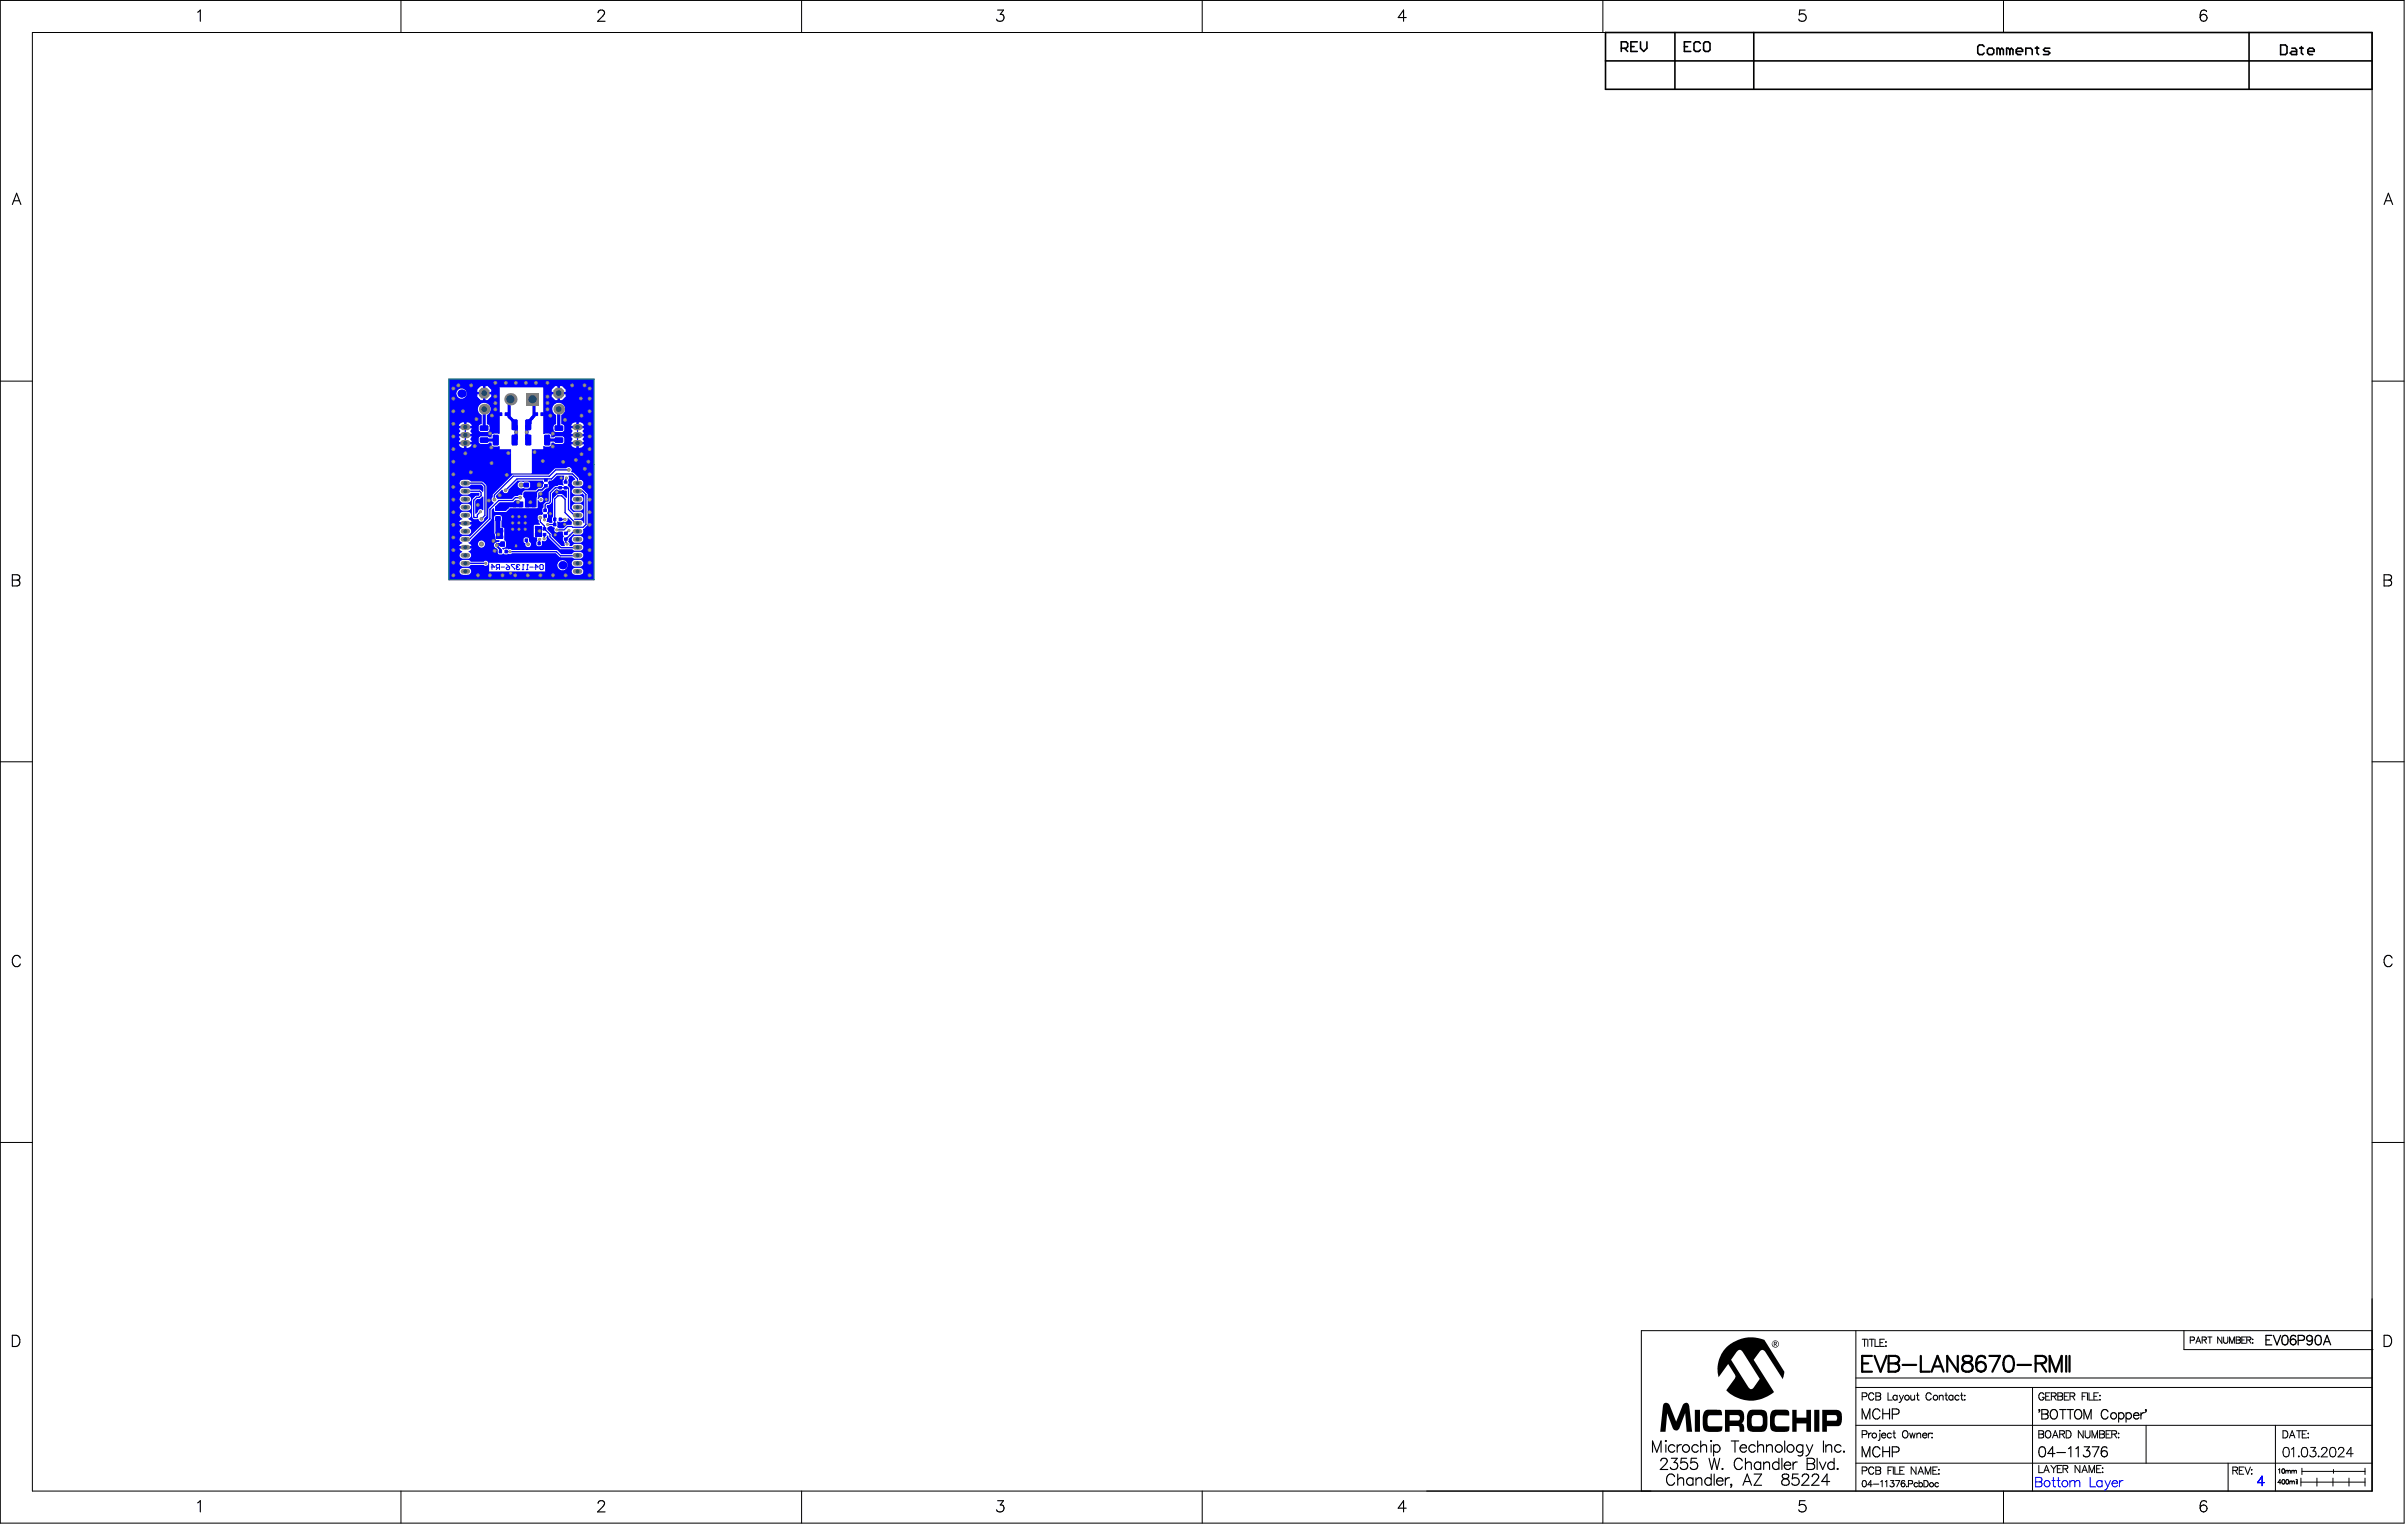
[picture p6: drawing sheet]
<svg xmlns="http://www.w3.org/2000/svg" width="635mm" height="403mm" viewBox="0 0 635 403" stroke-linecap="round" stroke-linejoin="round" font-family="sans-serif">
<g fill="none" stroke="#000" stroke-width=".42">
<path d="M423.6 8.6h202.2v15h-202.2zM423.6 16.1h202.2M427.7 12.7h1.3l.4-.4v-.8l-.4-.5h-1.3v2.6M428.6 12.7l.8 .9M430.3 12.3h.8M431.9 11h-1.6v2.6h1.6M432.8 11v1.7l.8 .9 .9-.9v-1.7M441.9 8.6v15M444.4 12.3h.8M446.1 11h-1.7v2.6h1.7M448.6 11.5l-.4-.5h-.9l-.4 .5v1.6l.4 .5h.9l.4-.5M449.9 11h.8l.4 .5v1.6l-.4 .5h-.8l-.5-.5v-1.6z"/>
<path d="M462.7 8.6v15M523.5 12.3l-.5-.4h-.8l-.4 .4v1.7l.4 .4h.8l.5-.4M524.7 12.7h.9l.4 .4v.9l-.4 .4h-.9l-.4-.4v-.9zM527.7 13.1l-.4-.4h-.5v1.7M527.7 13.1v1.3M527.7 13.1l.4-.4 .4 .4v1.3M530.2 13.1l-.4-.4h-.4v1.7M530.2 13.1v1.3M530.2 13.1l.4-.4 .5 .4v1.3M531.9 13.6h1.7v-.5l-.4-.4h-.9l-.4 .4v.9l.4 .4h.9M534.4 14.4v-1.7h1.3l.4 .4v1.3M537 12.7h.8"/>
<path d="M537.4 12.3v1.7l.4 .4M540.8 12.7h-1.3l-.4 .4 .4 .5h.9l.4 .4-.4 .4h-1.3M593.3 8.6v15M601.7 11.9h1.2l.4 .4v1.7l-.4 .4h-1.2zM604.6 12.7h.9l.4 .4v1.3h-1.3l-.4-.4 .4-.4h1.3M606.7 12.7h.9M607.1 12.3v1.7l.5 .4M608.8 13.6h1.7v-.5l-.4-.4h-.8l-.5 .4v.9l.5 .4h.8"/>
</g>
<g fill="none" stroke="#000" stroke-width=".26">
<path d="M.1 .1h634.1v401.7h-634.1zM8.5 8.6h617.3v384.7h-617.3zM105.8 .1v8.5M211.5 .1v8.5M317.2 .1v8.5M422.9 .1v8.5M528.6 .1v8.5M.1 100.5h8.4M625.8 100.5h8.4M.1 200.9h8.4M625.8 200.9h8.4M.1 301.4h8.4"/>
<path d="M625.8 301.4h8.4M489.6 351v42.3M491.3 353.3h1.2M491.9 353.3v1.9M492.8 353.3v1.9M493.2 353.3h1.2M493.8 353.3v1.9M494.7 353.3v1.9h1M495.9 354.2h.8M497.1 353.3h-1.2v1.9h1.2M497.4 354h.2zM497.4 355.1h.2z"/>
<path d="M576.2 351v5h49.6M577.8 353.5h1v-.7l-1-.1v1.6M579.3 354.3l.6-1.6 .7 1.6M579.5 353.8h.8M581 353.5l.9-.1 .1-.6-1-.1v1.6M581.5 353.5l.6 .8M582.4 352.7h1.1M583 352.7v1.6M586.2 352.7v1.6l-1.1-1.6v1.6M586.6 352.7v1.1l.5 .5 .6-.2v-1.4M588.2 354.3v-1.6l.6 1.6 .7-1.6v1.6M589.9 352.7l1.1 .1v.5l-.4 .2 .4 .3-.1 .4-1 .1z"/>
<path d="M589.9 353.5h.7M591.4 353.5h.7M592.4 352.7h-1v1.6h1M592.7 353.5l1-.1 .1-.6-1.1-.1v1.6M593.3 353.5l.5 .8M594.2 353.3h.2zM594.2 354.2h.2zM625.8 356h.1M625.8 351h-192.8v42.3M489.6 376h136.2M489.6 366h136.2M489.6 363.5h136.2"/>
<path d="M491.3 368.4l1.1-.1 .1-.3v-.4l-1.2-.2v1.9M491.3 378.4l1.1-.1 .1-.3v-.4l-1.2-.2v1.9M493 378v1.3M493.7 378a.62 .62 0 0 0-.7 .6M494.3 367.8a.7 .7 0 0 0-.8-.4 .7 .7 0 0 0-.5 .7v.5a.7 .7 0 0 0 .5 .7 .7 .7 0 0 0 .8-.5M494.9 367.4l1.2 .2 .1 .3-.5 .4 .5 .4-.2 .5-1.1 .1zM494.9 368.3h.8M495.8 377.4h.2zM495.9 378v1.6l-.1 .2-.3 .1M496.4 378.6v.1a.59 .59 0 0 0 .4 .6 .59 .59 0 0 0 .7-.3M496.7 378.1h.6l.2 .5h-1.1zM498.1 367.4v1.9h1.1"/>
<path d="M499 378.3a.61 .61 0 0 0-.9-.1 .61 .61 0 0 0 0 .9 .61 .61 0 0 0 .9-.1M499.4 378h.6M499.7 377.4v1.5l.1 .3 .3 .1M500.5 368.3a.61 .61 0 0 0-.9-.1 .61 .61 0 0 0 0 .9 .61 .61 0 0 0 .9-.1M500.5 368v1.3M501.1 368l.5 1.3M501.6 369.3l-.6 .6M502.2 368l-.6 1.3M502.3 377.5a.9 .9 0 0 1 1.1 .8 .9 .9 0 0 1-1.1 .9l-.4-.6 .1-.8zM503.8 378l.4 1.3 .3-1.3 .4 1.3 .4-1.3M504.1 368l.1 1.2 .4 .1 .5-.4M505.1 368v1.3"/>
<path d="M505.6 368h.6M505.7 378.4l.5-.4 .4 .1 .1 1.2M505.7 378v1.3M505.9 367.4v1.5l.1 .3 .3 .1M507.2 378.6v.1a.59 .59 0 0 0 .5 .6 .59 .59 0 0 0 .6-.3M507.5 378.1h.6l.2 .5h-1.1zM508.7 378v1.3M509.4 378a.62 .62 0 0 0-.7 .6M509.5 367.8a.7 .7 0 0 0-.8-.4 .7 .7 0 0 0-.6 .7v.5a.7 .7 0 0 0 .6 .7 .7 .7 0 0 0 .8-.5M509.6 379.2h.2zM509.7 378v.2zM511.6 368.4l.5-.4 .4 .1 .1 1.2"/>
<path d="M511.6 368v1.3M513.1 368h.7M513.4 367.4v1.5l.1 .3 .3 .1M515.2 368.3a.61 .61 0 0 0-.9-.1 .61 .61 0 0 0 0 .9 .61 .61 0 0 0 .9-.1M515.2 368v1.3M516.8 368.3a.61 .61 0 0 0-.9-.1 .61 .61 0 0 0 0 .9 .61 .61 0 0 0 .9-.1M517.2 368h.7M517.5 367.4v1.5l.1 .3 .4 .1M518.2 369.2h.2zM518.3 368v.2zM536.2 366v27.3M537.9 377.4l1.2 .2v.5l-.4 .2 .4 .4-.1 .5-1.1 .1z"/>
<path d="M537.9 378.3h.8M539.2 367.8a.7 .7 0 0 0-.8-.4 .7 .7 0 0 0-.5 .7v.5a.69 .69 0 0 0 .7 .7 .69 .69 0 0 0 .6-.7h-.4M539.7 368.3h.7M539.9 377.5a.9 .9 0 0 1 1.2 .8 .9 .9 0 0 1-1.2 .9l-.3-.6v-.5zM540.9 367.4h-1.2v1.9h1.2M541.2 368.3l1.1-.1 .2-.3-.1-.3-1.2-.2v1.9M541.5 379.3l.7-1.9 .7 1.9M541.8 378.7h.9M541.8 368.3l.7 1M542.9 367.4l1.2 .2 .1 .3-.5 .4 .5 .4-.2 .5-1.1 .1zM542.9 368.3h.8M543.4 378.3l1.1-.1 .2-.3-.1-.3-1.2-.2v1.9"/>
<path d="M544 378.3l.7 1M544.6 368.3h.7M545.1 377.4h.6a1.02 1.02 0 0 1 .7 .9 1.02 1.02 0 0 1-.7 1h-.6zM545.8 367.4h-1.2v1.9h1.2M546.1 368.3l1.1-.1 .2-.3-.1-.3-1.2-.2v1.9M546.7 368.3l.7 1M549.3 368.3h.7M549.6 377.4v1.9l-1.3-1.9v1.9M550.1 377.4v1.3a.64 .64 0 0 0 .6 .6 .64 .64 0 0 0 .7-.6v-1.3M550.5 367.4h-1.2v1.9M550.7 367.4v1.9M551.1 367.4v1.9h1.1"/>
<path d="M551.9 379.3v-1.9l.7 1.9 .8-1.9v1.9M552.4 368.3h.7M553.6 367.4h-1.2v1.9h1.2M553.9 377.4l1.2 .2v.5l-.4 .2 .5 .4-.2 .5-1.1 .1zM553.9 378.3h.8M554 368v.2zM554 369.1v.2zM555.6 378.3h.7M556.8 377.4h-1.2v1.9h1.2M557.1 378.3l1.1-.1 .2-.3-.1-.3-1.2-.2v1.9M557.8 378.3l.6 1M558.8 379.2h.2z"/>
<path d="M558.9 378v.2zM566.2 376v10M600.3 376v17.3M602.3 377.4h.6a1.02 1.02 0 0 1 .7 .9 1.02 1.02 0 0 1-.7 1h-.6zM604 379.3l.7-1.9 .7 1.9M604.3 378.7h.9M605.9 377.4h1.2M606.5 377.4v1.9M607.4 378.3h.7M608.5 377.4h-1.1v1.9h1.1M608.9 378.1h.1zM609 379.1v.2z"/>
<path d="M105.8 393.3v8.5M211.5 393.3v8.5M317.2 393.3v8.5M422.9 393.3v8.5M489.6 386h136.2M491.3 388l1.1-.1 .1-.3v-.5l-1.2-.2v2M491.5 390.6l.2-.1a.86 .86 0 0 1 .7 .9 .86 .86 0 0 1-.7 .8 1.06 1.06 0 0 1-.2-1.6zM493.9 391.6h-1.2l.8-1.1v1.7M494.2 391.5h1.5M494.3 387.4a.7 .7 0 0 0-.8-.5 .7 .7 0 0 0-.5 .8v.4a.7 .7 0 0 0 .5 .8 .7 .7 0 0 0 .8-.5M494.9 386.9l1.2 .2 .1 .4-.5 .4 .5 .3-.2 .6-1.1 .1zM494.9 387.9h.8"/>
<path d="M496.1 390.8l.4-.3v1.7M497.4 390.8l.4-.3v1.7M498.1 387.9h.7M498.7 390.5h.9l-.5 .7a.55 .55 0 0 1 .5 .9 .55 .55 0 0 1-1-.2M499.3 386.9h-1.2v2M499.5 386.9v2M499.9 386.9v2h1.1M500.1 390.5h1.1l-.8 1.7M501.2 387.9h.7M502.4 386.9h-1.2v2h1.2M502.5 390.8l-.5-.3a.84 .84 0 0 0-.4 1.1M502.9 392.1h.2z"/>
<path d="M503.5 391.4l.9-.1 .1-.6-1-.2v1.7M505.5 386.9v2l-1.3-2v2M505.9 391.3a.53 .53 0 0 0-.8-.1 .53 .53 0 0 0 0 .8 .53 .53 0 0 0 .8 0M506 388.9l.7-2 .8 2M506.3 391.3a.53 .53 0 0 1 .7-.1 .53 .53 0 0 1 0 .8 .53 .53 0 0 1-.7 0M506.3 390.5v1.7M506.3 388.2h.9M507.6 390.5h.5a.89 .89 0 0 1 .6 .9 .89 .89 0 0 1-.6 .8h-.5zM507.9 388.9v-2l.7 2 .8-2v2M509.9 387.9h.7M511.1 386.9h-1.2v2h1.2M511.4 391.3a.53 .53 0 0 0-.8-.1 .53 .53 0 0 0 0 .8 .53 .53 0 0 0 .8 0"/>
<path d="M511.4 388.8h.2zM511.5 387.6v.2zM528.6 393.3v8.5M537.9 386.5v1.9h1.1M539.2 388.4l.7-1.9 .7 1.9M539.4 387.8h.9M541.1 386.5l.7 1M541.8 387.5v.9M542.5 386.5l-.7 1M542.8 387.5h.7M543.9 386.5h-1.1v1.9h1.1M544.2 387.5l1.1-.1 .2-.3-.1-.4-1.2-.2v1.9"/>
<path d="M544.9 387.5l.6 .9M548.7 386.5v1.9l-1.3-1.9v1.9M549.2 388.4l.8-1.9 .7 1.9M549.5 387.8h.9M551.1 388.4v-1.9l.7 1.9 .8-1.9v1.9M553.1 387.5h.7M554.3 386.5h-1.2v1.9h1.2M554.7 387.2v.2zM554.7 388.3v.1zM587.8 386v7.3M589.1 387.9l1-.1 .2-.3-.1-.4-1.1-.1v1.9M589.7 387.9l.6 1"/>
<path d="M590.7 387.9h.8M591.9 387h-1.2v1.9h1.2M592.2 387l.8 1.9 .7-1.9M594 387.6v.2zM594 388.7v.2zM601.1 387.7l.3-.3v1.2M601.8 391.1h-.8l.5-.8v1.1M602.1 387.5a.53 .53 0 0 1 .7 .5 .53 .53 0 0 1-.7 .6l-.1-.5zM602.2 390.3a.53 .53 0 0 1 .6 .6 .53 .53 0 0 1-.6 .5l-.2-.5zM602.6 381.9a.81 .81 0 0 1 1.2 .4 1.61 1.61 0 0 1-.6 2h-.2a1.59 1.59 0 0 1-.4-2.4zM603 388.1l.3-.3 .3 .3M603 387.8v.8"/>
<path d="M603.2 390.3a.53 .53 0 0 1 .6 .6 .53 .53 0 0 1-.6 .5l-.2-.5zM603.6 388.1l.3-.3 .3 .1v.7M603.6 388.1v.5M604.1 390.7v.7M604.1 390.9l.2-.2 .4 .2M604.5 382.3l.6-.5v2.5M604.6 388.1l.3-.3 .3 .3M604.6 387.8v.8M604.7 390.9l.3-.2h.2l.1 .7M604.7 390.9v.5M605.2 388.1l.3-.3 .3 .1v.7M605.2 388.1v.5"/>
<path d="M605.8 390.2h.1M605.8 390.2l.1 .1M605.8 390.7v.7M606.1 390.3v1.1M606.3 384.2h.3zM607 389.9v2.1M607 390.9h16.9M607.3 387.3v1.6M607.3 388.1h16.6M607.5 381.9a.81 .81 0 0 1 1.2 .4 2.06 2.06 0 0 1-.3 1.9 .81 .81 0 0 1-1.2-.4 2.06 2.06 0 0 1 .3-1.9zM609.6 381.8h1.3l-.7 .9a.83 .83 0 0 1 .6 1.4 .83 .83 0 0 1-1.5-.3M611.2 389.9v2.1"/>
<path d="M611.7 384v.3zM612.5 382.4l.4-.6 .9 .2a.77 .77 0 0 1-.3 1.1l-1.1 1.2h1.6M614.9 381.9a.81 .81 0 0 1 1.2 .4 2.06 2.06 0 0 1-.2 1.9 .81 .81 0 0 1-1.2-.4 2.06 2.06 0 0 1 .2-1.9zM615.5 389.9v2.1M615.6 387.6v1M616.9 382.4l.5-.6 .8 .2a.78 .78 0 0 1-.2 1.1l-1.2 1.2h1.7M619.7 389.9v2.1M620.8 383.5h-1.8l1.2-1.7v2.5M623.9 387.3v1.6M623.9 389.9v2.1"/>
<circle cx="494.5" cy="378.6" r=".63"/>
<circle cx="503.1" cy="368.7" r=".63"/>
<circle cx="510.6" cy="368.6" r=".63"/>
<circle cx="502.1" cy="391.7" r=".52"/>
<circle cx="509.5" cy="391.7" r=".55"/>
</g>
<g fill="none" stroke="#000" stroke-width=".33">
<path d="M597.8 353.4h.9M599.3 352.2h-1.5v2.5h1.5M599.8 352.2l.9 2.5 1-2.5M602.3 352.4a.81 .81 0 0 1 1.2 .3 1.61 1.61 0 0 1-.6 2h-.2a1.59 1.59 0 0 1-.4-2.3zM605.6 352.6a.74 .74 0 0 0-1-.2l-.3 .3-.1 1.2M606.3 353.6h1.1a.65 .65 0 0 0 .6-.7 .65 .65 0 0 0-.6-.7h-1.1v2.5M610.1 353.1a1.18 1.18 0 0 1-1 1.6l-.5-.3M611.1 352.4a.81 .81 0 0 1 1.2 .3 1.61 1.61 0 0 1-.6 2h-.3a1.59 1.59 0 0 1-.3-2.3zM613 354.7l.9-2.5 1 2.5M613.3 353.9h1.2"/>
<circle cx="605" cy="354" r=".78"/>
<circle cx="609.3" cy="353" r=".77"/>
</g>
<g fill="none" stroke="#000" stroke-width=".3">
<path d="M52.1 3.2l.7-.5v2.9M157.8 3.4l.1-.5 .5-.2 .8 .1a.67 .67 0 0 1 .1 1l-1.6 1.8h1.9M263.2 2.7h1.5l-.8 1.1a.95 .95 0 0 1 1 1.1 .95 .95 0 0 1-1.3 .7l-.4-.1-.3-.4M371 4.6h-2.1l1.4-1.9v2.9M476.2 2.7h-1.4l-.1 1.2a1.05 1.05 0 0 1 1.5 0 1.05 1.05 0 0 1-.2 1.6 1.05 1.05 0 0 1-1.5-.4M582.1 3.1a.87 .87 0 0 0-1.3-.3l-.2 .4-.2 1.4M3.3 53.9l1.1-2.9 1.1 2.9M3.7 53h1.4M629 53.9l1.1-2.9 1.1 2.9M629.4 53h1.4M3.3 151.6l1.6 .1a.68 .68 0 0 1 0 1.2l-.4 .1a.78 .78 0 0 1 .8 .8 .78 .78 0 0 1-.8 .8h-1.2zM3.3 153h1.2"/>
<path d="M629 151.6l1.6 .1a.68 .68 0 0 1 0 1.2l-.4 .1a.78 .78 0 0 1 .8 .8 .78 .78 0 0 1-.8 .8h-1.2zM629 153h1.2M5.4 252.7a1.09 1.09 0 0 0-1.3-.7 1.09 1.09 0 0 0-.8 1.1 1.3 1.3 0 0 0 .2 1.4 1.3 1.3 0 0 0 1.4 .3l.5-.5M631.1 252.7a1.09 1.09 0 0 0-1.3-.7 1.09 1.09 0 0 0-.8 1.1 1.3 1.3 0 0 0 .2 1.4 1.3 1.3 0 0 0 1.4 .3l.5-.5M3.3 352.2h.9a1.58 1.58 0 0 1 1.1 1.5 1.58 1.58 0 0 1-1.1 1.5h-.9zM629 352.2h.9a1.58 1.58 0 0 1 1.1 1.5 1.58 1.58 0 0 1-1.1 1.5h-.9zM439.5 380l.1 .1-.1 .1-.2-.1zM451.4 380l.2 .1-.2 .1-.1-.1zM491.3 374.3v-2.7l1 2.7 1-2.7v2.7M496 372.3a.98 .98 0 0 0-1.2-.7 .98 .98 0 0 0-.7 1.1 1.17 1.17 0 0 0 .2 1.2 1.17 1.17 0 0 0 1.3 .3l.4-.5M496.7 371.6v2.7M496.7 372.9h1.8"/>
<path d="M498.5 371.6v2.7M499.2 373h1.2a.7 .7 0 0 0 .6-.7 .7 .7 0 0 0-.6-.7h-1.2v2.7M538 372v-.2l.1 .4-.2 .3M538.7 371.8h1l.5 .2 .1 .5-.6 .5a.65 .65 0 0 1 .6 .6 .65 .65 0 0 1-.6 .7h-1zM538.7 373h1M541.4 371.9a1.2 1.2 0 0 1 1.4 .5 1.2 1.2 0 0 1-.3 1.5 .92 .92 0 0 1-1 .4 .92 .92 0 0 1-.6-1 1.52 1.52 0 0 1 .5-1.4zM543.4 371.8h1.6M544.2 371.8v2.5M545.3 371.8h1.7M546.2 371.8v2.5M547.5 372.2a.92 .92 0 0 1 1.1-.4 .92 .92 0 0 1 .6 1 1.09 1.09 0 0 1-.3 1.1 1.09 1.09 0 0 1-1.1 .3 1.55 1.55 0 0 1-.3-2zM549.8 374.3v-2.5l.9 2.5 1-2.5v2.5"/>
<path d="M556.1 372.4a.92 .92 0 0 0-1-.6 .92 .92 0 0 0-.8 1 1.09 1.09 0 0 0 .3 1.1 1.09 1.09 0 0 0 1.2 .3l.3-.5M558.9 373a.8 .8 0 0 1 1.2-.1 .8 .8 0 0 1 0 1.2 .8 .8 0 0 1-1.2-.2M558.9 372.6v2.5M560.9 373a.8 .8 0 0 1 1.2-.1 .8 .8 0 0 1 0 1.2 .8 .8 0 0 1-1.2-.2M560.9 372.6v2.5M562.8 373.3a.79 .79 0 0 0 .5 .9 .79 .79 0 0 0 1-.3M563 373a.69 .69 0 0 1 .8-.4 .69 .69 0 0 1 .5 .7h-1.5zM564.8 372.6v1.7M565.8 372.6a.8 .8 0 0 0-1 .7M566.1 372v-.2l.1 .4-.2 .3M52.1 396.4l.7-.6v3M157.8 396.5l.1-.4 .5-.3 .8 .2a.67 .67 0 0 1 .1 1l-1.6 1.8h1.9"/>
<path d="M263.2 395.8h1.5l-.8 1.2a.95 .95 0 0 1 1 1.1 .95 .95 0 0 1-1.3 .7l-.4-.1-.3-.5M371 397.8h-2.1l1.4-2v3M436 383.1v-3l1.1 3 1.1-3v3M438.1 385.4l.2-.5 .4-.2 .9 .1a.67 .67 0 0 1 .1 1l-1.7 1.8h2M439.5 381.1v2M440.9 384.7h1.6l-.9 1.1a.95 .95 0 0 1 1 1.1 .95 .95 0 0 1-1.3 .7l-.4-.1-.3-.4M441.8 389.5a1.09 1.09 0 0 0-1.3-.7 1.09 1.09 0 0 0-.8 1.1 1.3 1.3 0 0 0 .3 1.5 1.3 1.3 0 0 0 1.4 .2l.4-.5M441.8 381.5a.94 .94 0 0 0-1.4-.1 .94 .94 0 0 0 0 1.4 .94 .94 0 0 0 1.4-.2M442.5 381.1v2M442.6 390.4l.7-.6 .7 .1 .2 1.9M442.6 388.8v3M443.6 381.1a.95 .95 0 0 0-1.1 .8"/>
<path d="M445 384.7h-1.4l-.2 1.2a1.05 1.05 0 0 1 1.6 0 1.05 1.05 0 0 1-.2 1.6 1.05 1.05 0 0 1-1.5-.4M446.6 390.2a.94 .94 0 0 0-1.4-.1 .94 .94 0 0 0 0 1.4 .94 .94 0 0 0 1.4-.1M446.6 389.8v2M447.4 390.4l.7-.6 .7 .1 .2 1.9M447.4 389.8v2M447.6 384.7h-1.4l-.2 1.2a1.05 1.05 0 0 1 1.6 0 1.05 1.05 0 0 1-.2 1.6 1.05 1.05 0 0 1-1.5-.4M448 381.5a.94 .94 0 0 0-1.4-.1 .94 .94 0 0 0 0 1.4 .94 .94 0 0 0 1.4-.2M448.7 381.6l.7-.5 .7 .1 .1 1.9M448.7 380.1v3M450.9 384.7l.7 2.9 .7-2.9 .7 2.9 .7-2.9M451.4 381.1v2M451.4 390.2a.94 .94 0 0 0-1.4-.1 .94 .94 0 0 0 0 1.4 .94 .94 0 0 0 1.4-.1"/>
<path d="M451.4 388.8v3M452.1 381.5a.94 .94 0 0 1 1.4-.1 .94 .94 0 0 1 0 1.4 .94 .94 0 0 1-1.4-.2M452.1 381.1v2.9M452.2 388.8v3M452.8 390.6a.93 .93 0 0 0 .6 1.1 .93 .93 0 0 0 1.1-.3M453.3 389.9a.78 .78 0 0 1 .8 0 .78 .78 0 0 1 .4 .7h-1.7zM454.4 387.3l.2 .2-.2 .1-.1-.1zM455.2 389.8v2M456.3 389.8a.95 .95 0 0 0-1.1 .8M456.6 391.6l.1-.1 .1 .1-.1 .2zM456.7 380.1h2M456.8 391.6l-.2 .7"/>
<path d="M457.7 380.1v3M459 381.9a.93 .93 0 0 0 .6 1.1 .93 .93 0 0 0 1.1-.4M459.5 381.2a.78 .78 0 0 1 .8-.1 .78 .78 0 0 1 .4 .8h-1.7zM459.6 385.4a1.09 1.09 0 0 0-1.2-.7 1.09 1.09 0 0 0-.9 1.1 1.3 1.3 0 0 0 .3 1.4 1.3 1.3 0 0 0 1.4 .3l.4-.6M459.8 391.8l1.1-3 1.2 3M460.2 390.8h1.4M460.5 386.2l.7-.6 .7 .2 .1 1.8M460.5 384.7v2.9M462.8 388.8h1.9l-1.9 3h1.9M463.1 381.5a.94 .94 0 0 0-1.4-.1 .94 .94 0 0 0 0 1.4 .94 .94 0 0 0 1.4-.2M463.7 381.6l.7-.5 .7 .1 .1 1.9M463.7 380.1v3"/>
<path d="M464.5 386.1a.94 .94 0 0 0-1.4-.2 .94 .94 0 0 0 0 1.4 .94 .94 0 0 0 1.4-.1M464.5 385.6v2M465.3 386.2l.7-.6 .7 .2 .1 1.8M465.3 385.6v2M466 381.6l.7-.5 .7 .1 .2 1.9M466 381.1v2M469.3 386.1a.94 .94 0 0 0-1.4-.2 .94 .94 0 0 0 0 1.4 .94 .94 0 0 0 1.4-.1M469.3 384.7v2.9M470.1 384.7v2.9M470.3 389a.6 .6 0 0 0 .3 .9 1.22 1.22 0 0 1 1.4 1.3 1.03 1.03 0 0 1-1.1 .6 1.03 1.03 0 0 1-.9-1 1.36 1.36 0 0 1 1.5-.9 .6 .6 0 0 0 .2-.9l-.4-.2zM470.7 386.5a.93 .93 0 0 0 .6 1 .93 .93 0 0 0 1.1-.3M470.8 380.1v3"/>
<path d="M470.8 386.1a.82 .82 0 0 1 1-.5 .82 .82 0 0 1 .6 .9h-1.7zM473 385.6v2M474.2 385.6a.95 .95 0 0 0-1.2 .9M474.4 388.8h-1.4l-.2 1.3a1.05 1.05 0 0 1 1.6 0 1.05 1.05 0 0 1-.2 1.5 1.05 1.05 0 0 1-1.5-.4M475.5 389.5l.1-.4 .4-.3 .9 .2a.67 .67 0 0 1 .1 .9l-1.7 1.9h2M475.6 381.1v2.2a.78 .78 0 0 1-.4 .7 .78 .78 0 0 1-.8-.1M475.6 381.5a.94 .94 0 0 0-1.4-.1 .94 .94 0 0 0 0 1.4 .94 .94 0 0 0 1.4-.2M476.2 395.8h-1.4l-.1 1.3a1.05 1.05 0 0 1 1.5 0 1.05 1.05 0 0 1-.2 1.6 1.05 1.05 0 0 1-1.5-.5M476.5 381.1l.9 2M476.7 384.7l1.7 .1a.68 .68 0 0 1 0 1.1l-.4 .2a.78 .78 0 0 1 .8 .7 .78 .78 0 0 1-.8 .8h-1.3zM476.7 386.1h1.3M477.4 383.1a1.14 1.14 0 0 1-1 .9"/>
<path d="M478.1 389.5l.1-.4 .5-.3 .8 .2a.67 .67 0 0 1 .1 .9l-1.7 1.9h2M478.2 381.1l-.8 2M479.4 384.7v2.9M480 385.6l.8 2 .9-2M481.1 380.1v3M481.7 381.6l.7-.5 .7 .1 .1 1.9M481.7 381.1v2M482.7 390.8h-2.1l1.4-2v3M483.9 386.1a.94 .94 0 0 0-1.4-.2 .94 .94 0 0 0 0 1.4 .94 .94 0 0 0 1.4-.1M483.9 384.7v2.9M484.7 387.5l.1-.2 .1 .2-.1 .1zM485.7 381.5a.94 .94 0 0 0-1.4-.1 .94 .94 0 0 0 0 1.4 .94 .94 0 0 0 1.4-.2"/>
<path d="M486.5 382.8l.1 .1-.1 .2-.2-.2zM491.3 384.3v-2.7l1 2.7 1-2.7v2.7M496 382.3a.98 .98 0 0 0-1.2-.7 .98 .98 0 0 0-.7 1 1.17 1.17 0 0 0 .2 1.3 1.17 1.17 0 0 0 1.3 .3l.4-.5M496.7 381.6v2.7M496.7 382.9h1.8M498.5 381.6v2.7M499.2 383h1.2a.7 .7 0 0 0 .6-.7 .7 .7 0 0 0-.6-.7h-1.2v2.7M538.3 381.7a.86 .86 0 0 1 1.2 .4 2.2 2.2 0 0 1-.2 2.1 .86 .86 0 0 1-1.3-.4 2.2 2.2 0 0 1 .3-2.1zM542.1 383.4h-1.9l1.3-1.8v2.7M542.6 383.1h2.3M545.7 382.1l.6-.5v2.7M547.6 382.1l.7-.5v2.7"/>
<path d="M549.8 381.6h1.4l-.7 1a.89 .89 0 0 1 .8 1.3 .89 .89 0 0 1-1.5 .3l-.2-.4M552 381.6h1.7l-1.2 2.7M555.9 382a.78 .78 0 0 0-1.2-.3l-.2 .4-.2 1.3M582.1 396.3a.87 .87 0 0 0-1.3-.3l-.2 .4-.2 1.4"/>
<circle cx="581.3" cy="4.7" r=".92"/>
<circle cx="557.6" cy="373.5" r=".82"/>
<circle cx="444.7" cy="382" r=".98"/>
<circle cx="469.2" cy="382.1" r=".96"/>
<circle cx="472.3" cy="382" r=".98"/>
<circle cx="555.2" cy="383.5" r=".83"/>
<circle cx="581.3" cy="397.9" r=".92"/>
</g>
<g fill="none" stroke="#000" stroke-width=".58">
<path d="M491.3 359.6h1.6M493.8 357.7h-2.5v4.1h2.5M494.5 357.7l1.6 4.1 1.6-4.1M498.2 357.7h1.8l.6 .2a.96 .96 0 0 1 0 1.5l-.6 .2a1.09 1.09 0 0 1 1.1 1.1 1.09 1.09 0 0 1-1.1 1.1h-1.8zM498.2 359.6h1.8M506.7 357.7v4.1h2.4M516.5 357.7v4.1l-2.8-4.1v4.1M518 357.9a.84 .84 0 0 0 .4 1.3 1.72 1.72 0 0 1 2 1.8l-.2 .4a1.64 1.64 0 0 1-2.6-.4 1.34 1.34 0 0 1 1.2-1.6l.8-.2a.84 .84 0 0 0 .4-1.3l-.6-.2zM523.7 358.2a1.23 1.23 0 0 0-1.8-.3l-.4 .5-.2 2M524.8 357.7h2.8l-2 4.1M529.1 357.9a1.35 1.35 0 0 1 2 .5 3.4 3.4 0 0 1-.4 3.2 1.35 1.35 0 0 1-2-.6 3.4 3.4 0 0 1 .4-3.1zM537 359.6h1.8l.6-.2a.96 .96 0 0 0 0-1.5l-.6-.2h-1.8v4.1"/>
<path d="M538.4 359.6l1.4 2.2M545.1 357.7v4.1M546 357.7v4.1M501.9 360h3.6M509.6 361.8l1.6-4.1 1.5 4.1M510.2 360.4h1.9M532.2 360h3.6M540.7 361.8v-4.1l1.6 4.1 1.6-4.1v4.1"/>
<circle cx="522.6" cy="360.5" r="1.29"/>
</g>
<path d="M468.1 354.1v.4h.4v-.4zM468 353.9h.4a.34 .34 0 0 1 .4 .3 .34 .34 0 0 1-.3 .4l.3 .5-.5-.5h-.2v.5h-.1zM467.6 354.5a.8 .8 0 0 0 1.6 0 .8 .8 0 0 0-1.6 0zM467.4 354.5a.95 .95 0 0 1 1.9 0 .95 .95 0 0 1-1.9 0zM455.5 355.3a9.4 9.4 0 0 1 10-1.9l5.3 8.5-.5 1.9-4.8-7.4a.77 .77 0 0 0-1.3 .2l-1.6 2.1 5.4 8.5a9.1 9.1 0 0 1-12.6-.5l2.3-3.1 .2-.5-2-3.3-2.5 3.5a8.2 8.2 0 0 1 2.1-8zM458.2 356.6l-1.5 2.1 4.6 7.3a.74 .74 0 0 0 .7 .4 .74 .74 0 0 0 .7-.4l1.5-2.3-4.4-7.1-.5-.5a.83 .83 0 0 0-1.1 .5zM467.5 372.1l.9-.3h2.6a1.08 1.08 0 0 1 1 1.6l-3.1-.1a.88 .88 0 0 0-.7 1.2v.6a.93 .93 0 0 0 .7 1.1h3.2v.3a.96 .96 0 0 1-.3 1 .96 .96 0 0 1-1 .2h-2.3a1.6 1.6 0 0 1-1.5-2.1v-2.5zM472.8 371.9h1.2v2h2.5v-2h1.3v5.8h-1.3v-2.2h-2.5v2.2h-1.2zM456.3 373.3v1.4h2.3l.3-.2 .1-.7-.4-.5zM482 373.3v1.4l2.5-.1 .2-.8-.3-.5zM439.1 370.1a1.03 1.03 0 0 1 1.4 .7l1.7 4.2 1.7-4.2a.89 .89 0 0 1 .9-.8 .89 .89 0 0 1 .8 .9l.8 6.8h-1.4l-.4-4.9-1.5 3.9a.94 .94 0 0 1-.9 .6 .94 .94 0 0 1-.9-.6l-1.5-3.9-.4 4.9h-1.4l.7-6.9zM462.4 373.5l-.3 .7v1.3a.58 .58 0 0 0 .7 .7h1.6a.89 .89 0 0 0 .6-1.1v-1a.8 .8 0 0 0-.8-.8h-1.4zM480.7 371.9h3.8a1.62 1.62 0 0 1 1.4 2v.4a1.39 1.39 0 0 1-1.1 1.9h-2.8v1.5h-1.3zM478.6 371.9h1.4v5.8h-1.4zM455.1 371.9h3.9a1.59 1.59 0 0 1 1.1 2v.2a1.47 1.47 0 0 1-.6 1.3 1.11 1.11 0 0 1 .6 1.3v1h-1.2v-.9a.48 .48 0 0 0-.4-.7h-2.2v1.6h-1.2zM447.1 371.9h1.4v5.8h-1.4zM461.4 372.2l.9-.4 3 .2a1.35 1.35 0 0 1 .9 1.5l.1 2.3a1.89 1.89 0 0 1-1 1.8l-3 .1a1.56 1.56 0 0 1-1.4-2.1v-2.1zM449.8 372.1l.7-.3 3.1 .1 .4 .1 .3 .6v.7l-3.5 .1-.3 .8v1.3a.58 .58 0 0 0 .7 .7h3.2a1.1 1.1 0 0 1-1.3 1.5l-2.7-.1a1.35 1.35 0 0 1-1.2-1.6v-2.3l.3-1.1z" fill="#000"/>
<g fill="#00f">
<path d="M147 137.6l1.1 .2 .6-.3a.76 .76 0 0 0 .8 0 .76 .76 0 0 0 .3-.8l1.1 1v.5l-.2 .2-1.1 .1-.9 .8h-1.3l-.3-.2z"/>
<path d="M146.7 129.1l.8 .3 1-.2 1 .2 .1 1.9-.2 .1-1.1-1h-1.1l-1.2 1-.1 4.9-.3 .4 .1 1.2-1.4-.2v-.9a.98 .98 0 0 0 0-1.3v-.3a.89 .89 0 0 0 0-1.3l-.1-.5 .7-.2 .7-.7v-2.3z"/>
<path d="M144.5 139l.5-.2h.7l.6 .4a.73 .73 0 0 0 .1 1 .73 .73 0 0 0 1 0h1l.1 .7a.68 .68 0 0 1 0 1.1v.6l.5 .7-.1 .7h-.8l-2.6-2.6v-.6l-1.1-1.1z"/>
<path d="M125.4 132.1l.5-.5a1.16 1.16 0 0 0 1.4-.7l.2 .1v3.5l-.2 .1a.66 .66 0 0 0-.8-.2 .66 .66 0 0 0-.4 .7l-.5 .5-.2-.1z"/>
<path d="M138.4 129.6h3.1l.2 .3-.1 3.9h-3.2v-2.4l-.3-.3v-1.1z"/>
<path d="M134.4 134.3h7.4v3.2l-1.3 1.3v2.7h-2.7v3.1h-3.7v-1.6l-.8-.8 .1-3.2-.9-.9v-1.8z"/>
<path d="M130.6 133.7l1.2-1.2h3.6l.5-.6h1l.3 .4h.9v1.5h-3.7l-.9 1h-2.9z"/>
<path d="M132.4 129.2l.2 .1a.75 .75 0 0 0 .8 .8 .75 .75 0 0 0 .7-.9l2.5-2.4 6.7 .1a.68 .68 0 0 1 0 1v.4l-.5 .5a1.23 1.23 0 0 0-1.5 .6h-2.9a.92 .92 0 0 0-.6 1.1l-2 .4-.8 .7-3.8-.1-.4-.4v-.3zM136.8 127.3a.93 .93 0 0 0 0 1.2 .93 .93 0 0 0 1.2 .2l.4 .2 1.1-.1 .3-.3 .1-.9-.4-.5-1.1-.1-.4 .2a.89 .89 0 0 0-1.2 .1z"/>
<path d="M118.4 100h38.3v52.9h-38.3zM128.1 101.9v1.5h1.5v-.6l-.9-.9zM125.9 102.8v.6h1.5v-1.5h-.6zM147.7 101.9v1.5h1.5v-.6l-.9-.9zM145.6 102.8v.6h1.5v-1.5h-.6zM120.4 103.8a1.35 1.35 0 0 0 2.7 0 1.35 1.35 0 0 0-2.7 0zM147.7 104v1.5h.6l.9-.9v-.6zM145.6 104v.6l.9 .9h.6v-1.5zM128.1 104v1.5h.6l.9-.9v-.6zM125.9 104v.6l.9 .9h.6v-1.5zM123.1 111.4v.9h1.4l-.6-.7zM121.4 111.8l-.4 .5h1.4v-.9zM152.7 111.4v.9h1.4l-.6-.7zM151 111.8l-.3 .5h1.3v-.9zM126.6 106.7a1.66 1.66 0 0 0 .5 2.7v2.5l-.6 .2-.2 .5v.9l.6 .4h1.6l.6-.4v-1.2l-.7-.4v-2.5a1.67 1.67 0 0 0 .7-2.4 1.67 1.67 0 0 0-2.5-.3zM146.2 106.7a1.66 1.66 0 0 0 .5 2.7v2.5l-.6 .4v1.2l.6 .4h1.5l.6-.4 .1-.9-.2-.5-.6-.2v-2.5a1.67 1.67 0 0 0 .7-2.4 1.67 1.67 0 0 0-2.6-.3zM121 113l.4 .6-.4 .8h3.5l-.4-.6 .4-.8zM150.7 113l.4 .6-.4 .8h3.4l-.4-.6 .4-.8zM131.8 102.2v12.2h-1.4a.77 .77 0 0 0-.7 1h-.7l-.5-.3h-1.6l-.4 .2-.2 .4v1l.4 .4h1.8l.6-.3h.6v.3a.68 .68 0 0 0 .7 .7l1.4-.1v.8h3v6.4h5.5v-6.4h3v-.8l1.5 .1a.77 .77 0 0 0 .7-1h.6l.6 .3h1.5l.5-.2 .2-.4-.1-1-.3-.4h-1.8l-.6 .3h-.6v-.4a.68 .68 0 0 0-.7-.6h-1.5v-12.2zM121 115.1l.4 .6-.4 .9h3.5l-.4-.7 .4-.8zM150.7 115.1l.4 .6-.4 .9h3.4l-.4-.7 .4-.8zM152.7 117.2v.9l.8-.1 .6-.8zM150.7 117.2l.5 .8 .8 .1v-.9zM123.1 117.2v.9l.8-.1 .6-.8zM121 117.2l.6 .8 .8 .1v-.9zM135.1 125.3l-5 5-.1 .9-.3 .3a1.2 1.2 0 0 0 .6 1.2l-1.4 1.5-.1 2.5-4.8 4.9-.2-.2a2.67 2.67 0 0 0-2.3 .2 .88 .88 0 0 0 .5 1.5v.2l-.6 .3-.3 .4h3.3l-.2-.4-.6-.3v-.2l.4-.2 .3-.5 5.2-5.2 .2-2.7 .5-.5 .2 .1v.7l.2 .2h2.9l1-.9h7.1l.2-.3v-1.9h.3a.67 .67 0 0 0 1 .4 .67 .67 0 0 0 0-1.1 .67 .67 0 0 0-1.1 .5h-.2l.2-1.7 .3-.3h.9l.8-.9h.5a1.24 1.24 0 0 0 0-1.5l.3-.5 .8-.1 1.3-1.3h1.9v.9a1.16 1.16 0 0 0-.1 1.5l-.1 .3-1.1-.2-.4 .3-.7 .1-1.5 1.4-.1 2.5-.7 .2-.6 .5-.1 1a1.24 1.24 0 0 0-.1 1.6l-.5 .3a.76 .76 0 0 0-.9 .4 .76 .76 0 0 0 .2 1l.3 1.2h-1.3l-.3 .3v2.8l.3 .2h.6l.1 .2-.2 1.9a.79 .79 0 0 0 .7 .3 .79 .79 0 0 0 .7-.5l-.1-.7 .3-.3a.67 .67 0 0 0 .9 0 .67 .67 0 0 0 0-.9l.6-.4 .1 .6 3 3 3.3 .1a2.51 2.51 0 0 0 2.5 0 .9 .9 0 0 0 .2-1 .9 .9 0 0 0-.8-.5h-1.6l-.5 .5h-.6l-.1-.7-.3-.5 .1-.7 1.3-1.2 .4 .1h1.6a.99 .99 0 0 0 .5-1.4l1.2-1.3v-7.8l-1.7-1.8a2.68 2.68 0 0 0-2.2 .2 .9 .9 0 0 0-.2 1 .9 .9 0 0 0 .8 .6h1.3l.7-.3 .5 .5v7.4l-.3-.1-.6-.8h-1.7l-.2-.2 .1-.2 1.8-.1a.9 .9 0 0 0 .6-1 .9 .9 0 0 0-.9-.7l-1.7 .1-.9-.9v-5.3l-.5-.6a.51 .51 0 0 1 .1-.9v-2h.9l.9 1.1a.95 .95 0 0 0-.9 .9 .95 .95 0 0 0 .8 1l1.6-.1a.91 .91 0 0 0 .6-1.1 .91 .91 0 0 0-1.1-.6l-.1-.6-1.3-1.3-.6-.1-.1-.2a.75 .75 0 0 0-.2-1.1 .75 .75 0 0 0-1.1 .2l-3 .1-1.6 1.6zM121.5 126.8a.9 .9 0 0 0-.2 1 .9 .9 0 0 0 .8 .6l1.7-.1 .4-.4h2.8l.5 .5v1.3h-.2l-.6-.5-2.5-.1-.2-.2a2.51 2.51 0 0 0-2.5 0 .9 .9 0 0 0-.2 1 .9 .9 0 0 0 .8 .6l1.7-.1 .4-.4 2.3 .1v.5l-.2 .2-.9 .1-.9 1.1 .1 4.5 .4 .4h1.2a.75 .75 0 0 0 .9 .7 .75 .75 0 0 0 .6-.9l.6-.8v-7.9l-1-1h-3.1l-.2-.2a2.51 2.51 0 0 0-2.5 0zM151.1 131a.9 .9 0 0 0-.2 1 .9 .9 0 0 0 .8 .6h1.3a.9 .9 0 0 0 .9-.9 .9 .9 0 0 0-.9-.9h-1.3zM121.5 131a.9 .9 0 0 0-.2 1 .9 .9 0 0 0 .8 .6h1.3a.9 .9 0 0 0 .9-.9 .9 .9 0 0 0-.9-.9h-1.3zM151.1 133.2a.9 .9 0 0 0-.2 .9 .9 .9 0 0 0 .8 .6h1.3a.9 .9 0 0 0 .9-.9 .9 .9 0 0 0-.9-.9h-1.3zM121.5 133.2a.9 .9 0 0 0-.2 .9 .9 .9 0 0 0 .8 .6h1.3a.9 .9 0 0 0 .9-.9 .9 .9 0 0 0-.9-.9h-1.3zM121.5 135.3a.88 .88 0 0 0 .5 1.5v.2l-.6 .3-.3 .4h3.3l-.2-.4-.6-.3v-.2a.89 .89 0 0 0 .7-1 .89 .89 0 0 0-.9-.8h-1.3zM121.1 138.4l.3 .4 .6 .3v.2a.89 .89 0 0 0-.8 .9 .89 .89 0 0 0 .9 .8h1.3a.89 .89 0 0 0 .9-.8 .89 .89 0 0 0-.7-.9v-.2l.6-.3 .2-.4zM151.1 141.6a.9 .9 0 0 0-.2 1 .9 .9 0 0 0 .8 .6h1.3a.9 .9 0 0 0 .9-.9 .9 .9 0 0 0-.9-1h-1.3zM138.3 141.9l-.1 1.1 .4 .3a.79 .79 0 0 0 .5 1 .79 .79 0 0 0 1-.5 .79 .79 0 0 0-.5-1l-.2-.9-.3-.1zM126.1 143.5a.93 .93 0 0 0 1.8 0 .93 .93 0 0 0-1.8 0zM130.5 136l-.1 .4v4.1l.4 1.9 .9 .1v.4a1.5 1.5 0 0 0-1.4 .9l.2 .6 .4 .2a1.42 1.42 0 0 1 .5 1.3 1.24 1.24 0 0 0 1.5 .1l.9 .2 .3-.1h.7l.2-.2h11.6l1.1 1.1 3.4 .1a2.51 2.51 0 0 0 2.5 0 .9 .9 0 0 0 .2-1 .9 .9 0 0 0-.8-.5h-1.6l-.5 .6h-2.8l-1.3-1.1h-11.8l-1.2-.4-1.1 .3-.2-.3 .1-.2h.5l.4-.3v-1.1l-.5-.8 .1-2.9-.3-.2h-.5l.1-2.8a1.18 1.18 0 0 0-1.7-.5zM121.1 144.7l.3 .4 .6 .3v.2a.89 .89 0 0 0-.8 1 .89 .89 0 0 0 .9 .8h1.3a.89 .89 0 0 0 .9-.8 .89 .89 0 0 0-.7-1v-.2l.6-.3 .2-.4zM121.5 148a.9 .9 0 0 0-.2 .9 .9 .9 0 0 0 .8 .6l1.7-.1 .4-.4h3.4a.67 .67 0 0 0 1 .1 .67 .67 0 0 0 0-1 .67 .67 0 0 0-1 .1h-3.4l-.2-.2a2.51 2.51 0 0 0-2.5 0zM151.1 148a.9 .9 0 0 0-.2 .9 .9 .9 0 0 0 .8 .6h1.3a.9 .9 0 0 0 .9-.9 .9 .9 0 0 0-.9-.9h-1.3zM147 149.1a1.35 1.35 0 0 0 2.7 0 1.35 1.35 0 0 0-2.7 0zM129.1 148.4v2.3h14.7v-2.3zM151.1 150.1a.9 .9 0 0 0-.2 1 .9 .9 0 0 0 .8 .5h1.3a.9 .9 0 0 0 .9-.9 .9 .9 0 0 0-.9-.9h-1.3zM121.5 150.1a.9 .9 0 0 0-.2 1 .9 .9 0 0 0 .8 .5h1.3a.9 .9 0 0 0 .9-.9 .9 .9 0 0 0-.9-.9h-1.3z"/>
</g>
<g fill="none" stroke="#00f" stroke-width=".33">
<path d="M122.8 112.7l-.1 4.3M152.4 112.7v5.2M122.8 129.6h3.7l.4 .3v.8l-.4 .5h-.8l-.7 .8v4.3l.2 .2h.5l.2-.2v-.5l.9-.8M122.8 127.4h4.3l.8 .8v7.7l-.9 1M122.8 127.4v.1M135.6 133.5h-3.5l-.7 .6M137.2 131.3h-1.2l-.8 .7h-3.6l-2.4 2.3v2.6l-5.2 5.2h-1l-.2 .2M140.1 139.2v1.7M140.7 134.9h-1.6l-.5 .5v.9M142.5 136.5v1.2l1.1 1.1v.7M143.6 139.5h.1M143.6 139.5l1.5 1.5v.6l2.9 2.9 4.4-.1"/>
<path d="M143.8 134.6v-1.4l.4-.4h.6l.4-.5v-2.3l1.3-1.3h3.3l.2 .2v5.5l1.5 1.5h.9M143.8 136.1l-.2 .2 .1 .8M144 139.8h.1M148.1 126.1l-.3 .4v.7M148.9 138.3l-1.1 .1M148.9 138.3h.1M150 123.9h-3.4l-1.7 1.7h-9.5l-5 5v1.2M151.1 139.1l-.3-.2h-1.1l-.9 .9h-1.9M152.4 127.5v-1.2l-1.3-1.3h-4.3l-1.3 1.3h-9.1l-3 3M152.4 129.6h1.3l.9 .9v7.8l-.8 .8M152.4 138h-.5l-2.8-2.8v-3.5l-.9-.9h-1l-.9 .9v6.5l-.2 .2h-1.6M122.8 148.6h5.3"/>
<path d="M134.5 145.5h.1M134.5 145.5h12.3l1.1 1.1h4.3l.1-.2M138.8 142.3l.2 .8 .3 .5M142.4 142.3l-.2 1M150.4 141.2h.1M152.4 140.1h-.9l-2.2 2.1v.8l.3 .5M152.4 142.3h.1"/>
</g>
<path d="M133.5 145.5h.1M133.5 145.5h1" fill="none" stroke="#00f" stroke-width=".26"/>
<path d="M131.1 143.8l.9 1.2v.5" fill="none" stroke="#00f" stroke-width=".5"/>
<path d="M138.8 130.6h.1M140.9 130.6h.1M144 128.1l-1 1.1h-.9l-1.2 1.4M147.8 137h1.3M149.4 126.1l-.2 1M150.1 140l-.8 .7M131.5 141l.8 .7M132.3 140l-.6 .7M143.6 141v1.1" fill="none" stroke="#00f" stroke-width=".42"/>
<path d="M151.1 139.1h2.7" fill="none" stroke="#00f" stroke-width=".32"/>
<path d="M127.7 107.9v4.9M134.7 105.3l-.4 .4v4.3l1.5 1.4v.6l.4 .4v3.3l-.4 .4M136.2 114h.1M138.9 114h.1M139 114h-.1M140.5 105.3l.4 .4v4l-1.1 1.2v.7l-.8 .8v3.3l.4 .4M132.6 143.5l-1.3 .1-.2 .2" fill="none" stroke="#00f" stroke-width=".83"/>
<path d="M137.5 127.9h1.4M140.9 127.9h1.3" fill="none" stroke="#00f" stroke-width=".85"/>
<path d="M131.4 136.8v3.7l.3 .3-.2 .2" fill="none" stroke="#00f" stroke-width="1.3"/>
<circle cx="140.1" cy="139.2" r=".17" fill="#00f"/>
<path d="M135.2 139.6l-.4 .4h-1v1.7h1.4M135.7 133.1v.3M135.7 134.9v.9l-.5 .5M137.4 134.9v.9l-.5 .5M138.7 136.2l-.1 .1M140.1 139.2h-1.1l-.4 .4" fill="none" stroke="#00f" stroke-width=".33"/>
<circle cx="135.2" cy="141.7" r=".17" fill="#00f"/>
<path d="M135.7 133.4l-.1 .1M135.7 133.1l.7-.7h.5l.6 .6-.1 .4M141.6 139.2l.8 .9M135.2 141.7v1.8M142.4 140.1l-.8 .8M142.4 140.1h.1" fill="none" stroke="#00f" stroke-width=".33"/>
<path d="M133.5 136v.2" fill="none" stroke="#00f" stroke-width=".58"/>
<path d="M127.7 116.1h3M144.4 116.1h3M147.4 107.9v5" fill="none" stroke="#00f" stroke-width=".83"/>
<g fill="#00f">
<path d="M141.1 138.7h1.8v2.8h-1.8z" fill-rule="evenodd"/>
<path d="M131 139.4h1.8v2.8h-1.8z" fill-rule="evenodd"/>
</g>
<g fill="none" stroke="#00f" stroke-width=".26">
<path d="M129.6 149.6h.8l-.6-.7v1.3M131.3 149.8l-.4 .4M131.8 149.8h-.7l-.2-.2v-.5l.2-.2h.7v1.3M132.2 149.6h.9M133.6 149.8l.2-.2h.6v.4l-.2 .2h-.4zM133.6 148.9l.8 .7M135.8 148.9h-.9l.9 1.3M136.2 149.4h.1M136.2 149.4l.2 .2M136.4 149.6l-.2 .2 .2 .4h.5l.2-.2M136.4 149.6h.3M137.1 149.1l-.2-.2h-.5l-.2 .5"/>
<path d="M137.8 150.2h.4M138 148.9h.1M138 148.9v1.3M138 148.9l.2 .2M138.9 150.2h.4M139.1 148.9h.1M139.1 148.9v1.3M139.1 148.9l.2 .2M139.8 149.6h.9M141.1 149.6h.9l-.7-.7v1.3M142.4 149.1l.3-.2h.4l.2 .2v.9l-.2 .2h-.4l-.3-.2zM537 389.7h1.1l.5 .2v.7l-.5 .3a.65 .65 0 0 1 .6 .6 .65 .65 0 0 1-.6 .7h-1.1z"/>
<path d="M537 390.9h1.1M541.4 390.5h.8M541.7 389.7v2l.1 .4 .5 .1M542.7 390.5h.8M543 389.7v2l.1 .4 .5 .1M546.1 391l.6-.5 .5 .1 .2 .4M546.1 390.5v1.7M547.4 391l.6-.5 .6 .1 .1 1.6M547.4 391v1.2M551.4 389.7v2.5h1.4M554.5 390.9a.8 .8 0 0 0-1.1-.1 .8 .8 0 0 0 0 1.1 .8 .8 0 0 0 1.1-.1M554.5 390.5v1.7"/>
<path d="M555.3 390.5l.7 1.7M556 392.2a.96 .96 0 0 1-.8 .8M556.8 390.5l-.8 1.7M557.2 391.2a.79 .79 0 0 0 .4 .9 .79 .79 0 0 0 1-.3M557.3 390.9a.69 .69 0 0 1 .8-.4 .69 .69 0 0 1 .5 .7h-1.4zM559.1 390.5v1.7M560.1 390.5a.8 .8 0 0 0-1 .7"/>
<circle cx="540" cy="391.4" r=".82"/>
<circle cx="544.7" cy="391.4" r=".82"/>
</g>
<path d="M597.4 391.1h-1.8l1.2-1.7v2.5" fill="none" stroke="#00f" stroke-width=".3"/>
<circle cx="142.4" cy="142.3" r=".42" fill="#808080"/>
<circle cx="142.4" cy="142.3" r=".25" fill="#a6968d"/>
<circle cx="130.4" cy="131.8" r=".5" fill="#808080"/>
<circle cx="130.4" cy="131.8" r=".25" fill="#a6968d"/>
<circle cx="129" cy="132" r=".5" fill="#808080"/>
<circle cx="129" cy="132" r=".25" fill="#a6968d"/>
<circle cx="131.8" cy="130.6" r=".5" fill="#808080"/>
<circle cx="131.8" cy="130.6" r=".25" fill="#a6968d"/>
<circle cx="134.5" cy="145.5" r=".42" fill="#808080"/>
<circle cx="134.5" cy="145.5" r=".25" fill="#a6968d"/>
<circle cx="135.2" cy="139.6" r=".42" fill="#808080"/>
<circle cx="135.2" cy="139.6" r=".25" fill="#a6968d"/>
<circle cx="136.9" cy="139.6" r=".42" fill="#808080"/>
<circle cx="136.9" cy="139.6" r=".25" fill="#a6968d"/>
<circle cx="138.6" cy="139.6" r=".42" fill="#808080"/>
<circle cx="138.6" cy="139.6" r=".25" fill="#a6968d"/>
<circle cx="138.6" cy="136.3" r=".42" fill="#808080"/>
<circle cx="138.6" cy="136.3" r=".25" fill="#a6968d"/>
<circle cx="135.2" cy="136.3" r=".42" fill="#808080"/>
<circle cx="135.2" cy="136.3" r=".25" fill="#a6968d"/>
<circle cx="136.9" cy="136.3" r=".42" fill="#808080"/>
<circle cx="136.9" cy="136.3" r=".25" fill="#a6968d"/>
<circle cx="138.6" cy="137.9" r=".42" fill="#808080"/>
<circle cx="138.6" cy="137.9" r=".25" fill="#a6968d"/>
<circle cx="135.2" cy="137.9" r=".42" fill="#808080"/>
<circle cx="135.2" cy="137.9" r=".25" fill="#a6968d"/>
<circle cx="136.9" cy="137.9" r=".42" fill="#808080"/>
<circle cx="136.9" cy="137.9" r=".25" fill="#a6968d"/>
<circle cx="154.3" cy="123.7" r=".5" fill="#808080"/>
<circle cx="154.3" cy="123.7" r=".25" fill="#a6968d"/>
<circle cx="134.7" cy="151.2" r=".42" fill="#808080"/>
<circle cx="134.7" cy="151.2" r=".25" fill="#a6968d"/>
<circle cx="133.4" cy="129.3" r=".5" fill="#808080"/>
<circle cx="133.4" cy="129.3" r=".25" fill="#a6968d"/>
<circle cx="150.1" cy="140" r=".42" fill="#808080"/>
<circle cx="150.1" cy="140" r=".25" fill="#a6968d"/>
<circle cx="148.9" cy="138.3" r=".42" fill="#808080"/>
<circle cx="148.9" cy="138.3" r=".25" fill="#a6968d"/>
<circle cx="146.9" cy="139.8" r=".42" fill="#808080"/>
<circle cx="146.9" cy="139.8" r=".25" fill="#a6968d"/>
<circle cx="146.5" cy="141.1" r=".42" fill="#808080"/>
<circle cx="146.5" cy="141.1" r=".25" fill="#a6968d"/>
<circle cx="128.1" cy="148.6" r=".42" fill="#808080"/>
<circle cx="128.1" cy="148.6" r=".25" fill="#a6968d"/>
<circle cx="139.3" cy="143.6" r=".5" fill="#808080"/>
<circle cx="139.3" cy="143.6" r=".25" fill="#a6968d"/>
<circle cx="136.1" cy="144" r=".42" fill="#808080"/>
<circle cx="136.1" cy="144" r=".25" fill="#a6968d"/>
<circle cx="141.4" cy="101" r=".5" fill="#808080"/>
<circle cx="141.4" cy="101" r=".25" fill="#a6968d"/>
<circle cx="138.7" cy="101" r=".5" fill="#808080"/>
<circle cx="138.7" cy="101" r=".25" fill="#a6968d"/>
<circle cx="136.1" cy="101" r=".5" fill="#808080"/>
<circle cx="136.1" cy="101" r=".25" fill="#a6968d"/>
<circle cx="133.4" cy="101" r=".5" fill="#808080"/>
<circle cx="133.4" cy="101" r=".25" fill="#a6968d"/>
<circle cx="130.7" cy="108" r=".5" fill="#808080"/>
<circle cx="130.7" cy="108" r=".25" fill="#a6968d"/>
<circle cx="142.2" cy="127.9" r=".67" fill="#808080"/>
<circle cx="142.2" cy="127.9" r=".33" fill="#a6968d"/>
<circle cx="137.5" cy="127.9" r=".67" fill="#808080"/>
<circle cx="137.5" cy="127.9" r=".33" fill="#a6968d"/>
<circle cx="145.2" cy="109.6" r=".5" fill="#808080"/>
<circle cx="145.2" cy="109.6" r=".25" fill="#a6968d"/>
<circle cx="149.1" cy="110.8" r=".5" fill="#808080"/>
<circle cx="149.1" cy="110.8" r=".25" fill="#a6968d"/>
<circle cx="129.7" cy="122.2" r=".5" fill="#808080"/>
<circle cx="129.7" cy="122.2" r=".25" fill="#a6968d"/>
<circle cx="129.3" cy="114.4" r=".5" fill="#808080"/>
<circle cx="129.3" cy="114.4" r=".25" fill="#a6968d"/>
<circle cx="145.9" cy="114.4" r=".5" fill="#808080"/>
<circle cx="145.9" cy="114.4" r=".25" fill="#a6968d"/>
<circle cx="129.6" cy="118" r=".5" fill="#808080"/>
<circle cx="129.6" cy="118" r=".25" fill="#a6968d"/>
<circle cx="145.8" cy="117.8" r=".5" fill="#808080"/>
<circle cx="145.8" cy="117.8" r=".25" fill="#a6968d"/>
<circle cx="144.4" cy="101" r=".5" fill="#808080"/>
<circle cx="144.4" cy="101" r=".25" fill="#a6968d"/>
<circle cx="130.7" cy="101" r=".5" fill="#808080"/>
<circle cx="130.7" cy="101" r=".25" fill="#a6968d"/>
<circle cx="133.7" cy="125.3" r=".5" fill="#808080"/>
<circle cx="133.7" cy="125.3" r=".25" fill="#a6968d"/>
<circle cx="131.5" cy="141" r=".5" fill="#808080"/>
<circle cx="131.5" cy="141" r=".25" fill="#a6968d"/>
<circle cx="142.7" cy="131.8" r=".42" fill="#808080"/>
<circle cx="142.7" cy="131.8" r=".25" fill="#a6968d"/>
<circle cx="150" cy="123.9" r=".5" fill="#808080"/>
<circle cx="150" cy="123.9" r=".25" fill="#a6968d"/>
<circle cx="130.5" cy="145.3" r=".5" fill="#808080"/>
<circle cx="130.5" cy="145.3" r=".25" fill="#a6968d"/>
<circle cx="131.1" cy="143.8" r=".5" fill="#808080"/>
<circle cx="131.1" cy="143.8" r=".25" fill="#a6968d"/>
<circle cx="130.2" cy="142.7" r=".5" fill="#808080"/>
<circle cx="130.2" cy="142.7" r=".25" fill="#a6968d"/>
<circle cx="149.4" cy="126.1" r=".42" fill="#808080"/>
<circle cx="149.4" cy="126.1" r=".25" fill="#a6968d"/>
<circle cx="137.2" cy="131.3" r=".5" fill="#808080"/>
<circle cx="137.2" cy="131.3" r=".25" fill="#a6968d"/>
<circle cx="139.9" cy="132.5" r=".5" fill="#808080"/>
<circle cx="139.9" cy="132.5" r=".25" fill="#a6968d"/>
<circle cx="142.6" cy="130.3" r=".5" fill="#808080"/>
<circle cx="142.6" cy="130.3" r=".25" fill="#a6968d"/>
<circle cx="127" cy="143.5" r=".67" fill="#808080"/>
<circle cx="127" cy="143.5" r=".33" fill="#a6968d"/>
<circle cx="119.6" cy="141.8" r=".5" fill="#808080"/>
<circle cx="119.6" cy="141.8" r=".25" fill="#a6968d"/>
<circle cx="119.6" cy="151.8" r=".5" fill="#808080"/>
<circle cx="119.6" cy="151.8" r=".25" fill="#a6968d"/>
<circle cx="126.1" cy="151.8" r=".5" fill="#808080"/>
<circle cx="126.1" cy="151.8" r=".25" fill="#a6968d"/>
<circle cx="119.6" cy="145.1" r=".5" fill="#808080"/>
<circle cx="119.6" cy="145.1" r=".25" fill="#a6968d"/>
<circle cx="119.6" cy="148.4" r=".5" fill="#808080"/>
<circle cx="119.6" cy="148.4" r=".25" fill="#a6968d"/>
<circle cx="126" cy="133.2" r=".5" fill="#808080"/>
<circle cx="126" cy="133.2" r=".25" fill="#a6968d"/>
<circle cx="145.2" cy="135.5" r=".42" fill="#808080"/>
<circle cx="145.2" cy="135.5" r=".25" fill="#a6968d"/>
<circle cx="146.9" cy="129.8" r=".42" fill="#808080"/>
<circle cx="146.9" cy="129.8" r=".25" fill="#a6968d"/>
<circle cx="149.6" cy="143.5" r=".42" fill="#808080"/>
<circle cx="149.6" cy="143.5" r=".25" fill="#a6968d"/>
<circle cx="144.5" cy="138.4" r=".42" fill="#808080"/>
<circle cx="144.5" cy="138.4" r=".25" fill="#a6968d"/>
<circle cx="149.1" cy="137" r=".42" fill="#808080"/>
<circle cx="149.1" cy="137" r=".25" fill="#a6968d"/>
<circle cx="148.1" cy="126.1" r=".42" fill="#808080"/>
<circle cx="148.1" cy="126.1" r=".25" fill="#a6968d"/>
<circle cx="143.7" cy="137.1" r=".42" fill="#808080"/>
<circle cx="143.7" cy="137.1" r=".25" fill="#a6968d"/>
<circle cx="126.8" cy="135" r=".42" fill="#808080"/>
<circle cx="126.8" cy="135" r=".25" fill="#a6968d"/>
<circle cx="127" cy="136.9" r=".5" fill="#808080"/>
<circle cx="127" cy="136.9" r=".25" fill="#a6968d"/>
<circle cx="143.6" cy="142.1" r=".42" fill="#808080"/>
<circle cx="143.6" cy="142.1" r=".25" fill="#a6968d"/>
<circle cx="142.5" cy="136.5" r=".5" fill="#808080"/>
<circle cx="142.5" cy="136.5" r=".25" fill="#a6968d"/>
<circle cx="144.1" cy="131.7" r=".42" fill="#808080"/>
<circle cx="144.1" cy="131.7" r=".25" fill="#a6968d"/>
<circle cx="151.9" cy="121.3" r=".5" fill="#808080"/>
<circle cx="151.9" cy="121.3" r=".25" fill="#a6968d"/>
<circle cx="153.4" cy="119.8" r=".5" fill="#808080"/>
<circle cx="153.4" cy="119.8" r=".25" fill="#a6968d"/>
<circle cx="154.2" cy="101.7" r=".5" fill="#808080"/>
<circle cx="154.2" cy="101.7" r=".25" fill="#a6968d"/>
<circle cx="150.9" cy="101.7" r=".5" fill="#808080"/>
<circle cx="150.9" cy="101.7" r=".25" fill="#a6968d"/>
<circle cx="124.3" cy="101.7" r=".5" fill="#808080"/>
<circle cx="124.3" cy="101.7" r=".25" fill="#a6968d"/>
<circle cx="120.9" cy="101.7" r=".5" fill="#808080"/>
<circle cx="120.9" cy="101.7" r=".25" fill="#a6968d"/>
<circle cx="155.5" cy="102.5" r=".5" fill="#808080"/>
<circle cx="155.5" cy="102.5" r=".25" fill="#a6968d"/>
<circle cx="155.5" cy="105.1" r=".5" fill="#808080"/>
<circle cx="155.5" cy="105.1" r=".25" fill="#a6968d"/>
<circle cx="155.5" cy="108.5" r=".5" fill="#808080"/>
<circle cx="155.5" cy="108.5" r=".25" fill="#a6968d"/>
<circle cx="155.5" cy="111.8" r=".5" fill="#808080"/>
<circle cx="155.5" cy="111.8" r=".25" fill="#a6968d"/>
<circle cx="155.5" cy="115.1" r=".5" fill="#808080"/>
<circle cx="155.5" cy="115.1" r=".25" fill="#a6968d"/>
<circle cx="155.5" cy="118.5" r=".5" fill="#808080"/>
<circle cx="155.5" cy="118.5" r=".25" fill="#a6968d"/>
<circle cx="155.2" cy="121.8" r=".5" fill="#808080"/>
<circle cx="155.2" cy="121.8" r=".25" fill="#a6968d"/>
<circle cx="119.6" cy="102.5" r=".5" fill="#808080"/>
<circle cx="119.6" cy="102.5" r=".25" fill="#a6968d"/>
<circle cx="119.6" cy="105.1" r=".5" fill="#808080"/>
<circle cx="119.6" cy="105.1" r=".25" fill="#a6968d"/>
<circle cx="119.6" cy="111.8" r=".5" fill="#808080"/>
<circle cx="119.6" cy="111.8" r=".25" fill="#a6968d"/>
<circle cx="119.6" cy="115.1" r=".5" fill="#808080"/>
<circle cx="119.6" cy="115.1" r=".25" fill="#a6968d"/>
<circle cx="119.6" cy="118.5" r=".5" fill="#808080"/>
<circle cx="119.6" cy="118.5" r=".25" fill="#a6968d"/>
<circle cx="119.6" cy="108.5" r=".5" fill="#808080"/>
<circle cx="119.6" cy="108.5" r=".25" fill="#a6968d"/>
<circle cx="119.6" cy="121.8" r=".5" fill="#808080"/>
<circle cx="119.6" cy="121.8" r=".25" fill="#a6968d"/>
<circle cx="119.6" cy="135.1" r=".5" fill="#808080"/>
<circle cx="119.6" cy="135.1" r=".25" fill="#a6968d"/>
<circle cx="119.6" cy="131.8" r=".5" fill="#808080"/>
<circle cx="119.6" cy="131.8" r=".25" fill="#a6968d"/>
<circle cx="119.6" cy="128.5" r=".5" fill="#808080"/>
<circle cx="119.6" cy="128.5" r=".25" fill="#a6968d"/>
<circle cx="119.6" cy="125.1" r=".5" fill="#808080"/>
<circle cx="119.6" cy="125.1" r=".25" fill="#a6968d"/>
<circle cx="119.6" cy="138.4" r=".5" fill="#808080"/>
<circle cx="119.6" cy="138.4" r=".25" fill="#a6968d"/>
<circle cx="155.5" cy="135.1" r=".5" fill="#808080"/>
<circle cx="155.5" cy="135.1" r=".25" fill="#a6968d"/>
<circle cx="155.5" cy="131.8" r=".5" fill="#808080"/>
<circle cx="155.5" cy="131.8" r=".25" fill="#a6968d"/>
<circle cx="155.5" cy="128.5" r=".5" fill="#808080"/>
<circle cx="155.5" cy="128.5" r=".25" fill="#a6968d"/>
<circle cx="155.5" cy="125.1" r=".5" fill="#808080"/>
<circle cx="155.5" cy="125.1" r=".25" fill="#a6968d"/>
<circle cx="155.5" cy="148.4" r=".5" fill="#808080"/>
<circle cx="155.5" cy="148.4" r=".25" fill="#a6968d"/>
<circle cx="155.5" cy="145.1" r=".5" fill="#808080"/>
<circle cx="155.5" cy="145.1" r=".25" fill="#a6968d"/>
<circle cx="155.5" cy="141.8" r=".5" fill="#808080"/>
<circle cx="155.5" cy="141.8" r=".25" fill="#a6968d"/>
<circle cx="155.5" cy="138.4" r=".5" fill="#808080"/>
<circle cx="155.5" cy="138.4" r=".25" fill="#a6968d"/>
<circle cx="145.9" cy="151.8" r=".5" fill="#808080"/>
<circle cx="145.9" cy="151.8" r=".25" fill="#a6968d"/>
<circle cx="142.6" cy="151.8" r=".5" fill="#808080"/>
<circle cx="142.6" cy="151.8" r=".25" fill="#a6968d"/>
<circle cx="139.2" cy="151.8" r=".5" fill="#808080"/>
<circle cx="139.2" cy="151.8" r=".25" fill="#a6968d"/>
<circle cx="135.9" cy="151.8" r=".5" fill="#808080"/>
<circle cx="135.9" cy="151.8" r=".25" fill="#a6968d"/>
<circle cx="132.6" cy="151.8" r=".5" fill="#808080"/>
<circle cx="132.6" cy="151.8" r=".25" fill="#a6968d"/>
<circle cx="129.2" cy="151.8" r=".5" fill="#808080"/>
<circle cx="129.2" cy="151.8" r=".25" fill="#a6968d"/>
<circle cx="155.5" cy="151.8" r=".5" fill="#808080"/>
<circle cx="155.5" cy="151.8" r=".25" fill="#a6968d"/>
<circle cx="149.2" cy="151.8" r=".5" fill="#808080"/>
<circle cx="149.2" cy="151.8" r=".25" fill="#a6968d"/>
<circle cx="124.2" cy="124.6" r=".5" fill="#808080"/>
<circle cx="124.2" cy="124.6" r=".25" fill="#a6968d"/>
<circle cx="142.4" cy="140.1" r=".5" fill="#808080"/>
<circle cx="142.4" cy="140.1" r=".25" fill="#a6968d"/>
<circle cx="122.8" cy="119.6" r=".5" fill="#808080"/>
<circle cx="122.8" cy="119.6" r=".25" fill="#a6968d"/>
<circle cx="138.9" cy="114" r=".5" fill="#808080"/>
<circle cx="138.9" cy="114" r=".25" fill="#a6968d"/>
<circle cx="136.2" cy="114" r=".5" fill="#808080"/>
<circle cx="136.2" cy="114" r=".25" fill="#a6968d"/>
<circle cx="144.4" cy="104.6" r=".5" fill="#808080"/>
<circle cx="144.4" cy="104.6" r=".25" fill="#a6968d"/>
<circle cx="144.4" cy="106.3" r=".5" fill="#808080"/>
<circle cx="144.4" cy="106.3" r=".25" fill="#a6968d"/>
<circle cx="144.4" cy="108" r=".5" fill="#808080"/>
<circle cx="144.4" cy="108" r=".25" fill="#a6968d"/>
<circle cx="130.7" cy="104.6" r=".5" fill="#808080"/>
<circle cx="130.7" cy="104.6" r=".25" fill="#a6968d"/>
<circle cx="130.7" cy="106.3" r=".5" fill="#808080"/>
<circle cx="130.7" cy="106.3" r=".25" fill="#a6968d"/>
<circle cx="122.1" cy="108.5" r=".5" fill="#808080"/>
<circle cx="122.1" cy="108.5" r=".25" fill="#a6968d"/>
<circle cx="125.7" cy="110.6" r=".5" fill="#808080"/>
<circle cx="125.7" cy="110.6" r=".25" fill="#a6968d"/>
<circle cx="125.2" cy="117.7" r=".5" fill="#808080"/>
<circle cx="125.2" cy="117.7" r=".25" fill="#a6968d"/>
<circle cx="129.8" cy="109.6" r=".5" fill="#808080"/>
<circle cx="129.8" cy="109.6" r=".25" fill="#a6968d"/>
<circle cx="134.1" cy="119.5" r=".5" fill="#808080"/>
<circle cx="134.1" cy="119.5" r=".25" fill="#a6968d"/>
<circle cx="141" cy="119.3" r=".5" fill="#808080"/>
<circle cx="141" cy="119.3" r=".25" fill="#a6968d"/>
<circle cx="143.2" cy="121.6" r=".5" fill="#808080"/>
<circle cx="143.2" cy="121.6" r=".25" fill="#a6968d"/>
<circle cx="148.6" cy="121.8" r=".5" fill="#808080"/>
<circle cx="148.6" cy="121.8" r=".25" fill="#a6968d"/>
<circle cx="153.4" cy="109.6" r=".5" fill="#808080"/>
<circle cx="153.4" cy="109.6" r=".25" fill="#a6968d"/>
<circle cx="153.2" cy="105.1" r=".5" fill="#808080"/>
<circle cx="153.2" cy="105.1" r=".25" fill="#a6968d"/>
<circle cx="136.7" cy="132.4" r=".5" fill="#808080"/>
<circle cx="136.7" cy="132.4" r=".25" fill="#a6968d"/>
<path d="M122.1 150.7h1.3" fill="none" stroke="#808080" stroke-width="1.3"/>
<circle cx="122.8" cy="150.7" r=".53" fill="#1f4769"/>
<path d="M122.1 148.6h1.3" fill="none" stroke="#808080" stroke-width="1.3"/>
<circle cx="122.8" cy="148.6" r=".53" fill="#1f4769"/>
<path d="M122.1 146.5h1.3" fill="none" stroke="#808080" stroke-width="1.3"/>
<circle cx="122.8" cy="146.5" r=".53" fill="#1f4769"/>
<path d="M122.1 144.4h1.3" fill="none" stroke="#808080" stroke-width="1.3"/>
<circle cx="122.8" cy="144.4" r=".53" fill="#1f4769"/>
<path d="M122.1 142.3h1.3" fill="none" stroke="#808080" stroke-width="1.3"/>
<circle cx="122.8" cy="142.3" r=".53" fill="#1f4769"/>
<path d="M122.1 140.1h1.3" fill="none" stroke="#808080" stroke-width="1.3"/>
<circle cx="122.8" cy="140.1" r=".53" fill="#1f4769"/>
<path d="M122.1 138h1.3" fill="none" stroke="#808080" stroke-width="1.3"/>
<circle cx="122.8" cy="138" r=".53" fill="#1f4769"/>
<path d="M122.1 135.9h1.3" fill="none" stroke="#808080" stroke-width="1.3"/>
<circle cx="122.8" cy="135.9" r=".53" fill="#1f4769"/>
<path d="M122.3 112.7h1" fill="none" stroke="#808080" stroke-width="1.7"/>
<circle cx="122.8" cy="112.7" r=".58" fill="#1f4769"/>
<path d="M122.3 114.8h1" fill="none" stroke="#808080" stroke-width="1.7"/>
<circle cx="122.8" cy="114.8" r=".58" fill="#1f4769"/>
<path d="M122.1 133.8h1.3" fill="none" stroke="#808080" stroke-width="1.3"/>
<circle cx="122.8" cy="133.8" r=".53" fill="#1f4769"/>
<path d="M122.1 131.7h1.3" fill="none" stroke="#808080" stroke-width="1.3"/>
<circle cx="122.8" cy="131.7" r=".53" fill="#1f4769"/>
<path d="M122.1 129.6h1.3" fill="none" stroke="#808080" stroke-width="1.3"/>
<circle cx="122.8" cy="129.6" r=".53" fill="#1f4769"/>
<path d="M122.1 127.5h1.3" fill="none" stroke="#808080" stroke-width="1.3"/>
<circle cx="122.8" cy="127.5" r=".53" fill="#1f4769"/>
<path d="M122.3 116.9h1" fill="none" stroke="#808080" stroke-width="1.7"/>
<circle cx="122.8" cy="116.9" r=".58" fill="#1f4769"/>
<circle cx="127.7" cy="107.9" r="1.42" fill="#808080"/>
<circle cx="127.7" cy="107.9" r=".75" fill="#1f4769"/>
<circle cx="134.7" cy="105.3" r="1.62" fill="#808080"/>
<circle cx="134.7" cy="105.3" r="1.08" fill="#1f4769"/>
<path d="M127 102.3h1.5l.7 .7v1.4l-.7 .7h-1.5l-.7-.7v-1.4z" fill-rule="evenodd" fill="#808080"/>
<circle cx="127.7" cy="103.7" r=".75" fill="#1f4769"/>
<path d="M151.7 150.7h1.3" fill="none" stroke="#808080" stroke-width="1.3"/>
<circle cx="152.4" cy="150.7" r=".53" fill="#1f4769"/>
<path d="M151.7 148.6h1.3" fill="none" stroke="#808080" stroke-width="1.3"/>
<circle cx="152.4" cy="148.6" r=".53" fill="#1f4769"/>
<path d="M151.7 146.5h1.3" fill="none" stroke="#808080" stroke-width="1.3"/>
<circle cx="152.4" cy="146.5" r=".53" fill="#1f4769"/>
<path d="M151.7 144.4h1.3" fill="none" stroke="#808080" stroke-width="1.3"/>
<circle cx="152.4" cy="144.4" r=".53" fill="#1f4769"/>
<path d="M151.7 142.3h1.3" fill="none" stroke="#808080" stroke-width="1.3"/>
<circle cx="152.4" cy="142.3" r=".53" fill="#1f4769"/>
<path d="M151.7 140.1h1.3" fill="none" stroke="#808080" stroke-width="1.3"/>
<circle cx="152.4" cy="140.1" r=".53" fill="#1f4769"/>
<path d="M151.7 138h1.3" fill="none" stroke="#808080" stroke-width="1.3"/>
<circle cx="152.4" cy="138" r=".53" fill="#1f4769"/>
<path d="M151.7 135.9h1.3" fill="none" stroke="#808080" stroke-width="1.3"/>
<circle cx="152.4" cy="135.9" r=".53" fill="#1f4769"/>
<path d="M151.7 133.8h1.3" fill="none" stroke="#808080" stroke-width="1.3"/>
<circle cx="152.4" cy="133.8" r=".53" fill="#1f4769"/>
<path d="M151.7 131.7h1.3" fill="none" stroke="#808080" stroke-width="1.3"/>
<circle cx="152.4" cy="131.7" r=".53" fill="#1f4769"/>
<path d="M151.7 129.6h1.3" fill="none" stroke="#808080" stroke-width="1.3"/>
<circle cx="152.4" cy="129.6" r=".53" fill="#1f4769"/>
<path d="M138.9 103.7h3.2v3.2h-3.2z" fill-rule="evenodd" fill="#808080"/>
<circle cx="140.5" cy="105.3" r="1.08" fill="#1f4769"/>
<path d="M151.7 127.5h1.3" fill="none" stroke="#808080" stroke-width="1.3"/>
<circle cx="152.4" cy="127.5" r=".53" fill="#1f4769"/>
<path d="M151.9 116.9h1" fill="none" stroke="#808080" stroke-width="1.7"/>
<circle cx="152.4" cy="116.9" r=".58" fill="#1f4769"/>
<path d="M151.9 114.8h1" fill="none" stroke="#808080" stroke-width="1.7"/>
<circle cx="152.4" cy="114.8" r=".58" fill="#1f4769"/>
<path d="M151.9 112.7h1" fill="none" stroke="#808080" stroke-width="1.7"/>
<circle cx="152.4" cy="112.7" r=".58" fill="#1f4769"/>
<circle cx="147.4" cy="107.9" r="1.42" fill="#808080"/>
<circle cx="147.4" cy="107.9" r=".75" fill="#1f4769"/>
<path d="M146 103l.7-.7h1.4l.7 .7v1.4l-.7 .7h-1.4l-.7-.7z" fill-rule="evenodd" fill="#808080"/>
<circle cx="147.4" cy="103.7" r=".75" fill="#1f4769"/>
<g fill="#00f">
<path d="M138.6 142h.5l.2 .2v.6l-.2 .2h-.5l-.2-.2v-.6z" fill-rule="evenodd"/>
<path d="M137.1 142h.5l.2 .2v.6l-.2 .2h-.5l-.2-.2v-.6z" fill-rule="evenodd"/>
<path d="M140.5 142.8h.5l.2 .3v.5l-.2 .2h-.5l-.2-.2v-.5z" fill-rule="evenodd"/>
<path d="M142 142.8h.5l.2 .3v.5l-.2 .2h-.5l-.2-.2v-.5z" fill-rule="evenodd"/>
<path d="M133.3 145h.5l.2 .2v.6l-.2 .2h-.5l-.2-.2v-.6z" fill-rule="evenodd"/>
<path d="M131.8 145h.5l.2 .2v.6l-.2 .2h-.5l-.2-.2v-.6z" fill-rule="evenodd"/>
<path d="M143.7 127.7h.6l.2 .2v.5l-.2 .2h-.6l-.2-.2v-.5z" fill-rule="evenodd"/>
<path d="M143.7 126.2h.6l.2 .2v.5l-.2 .2h-.6l-.2-.2v-.5z" fill-rule="evenodd"/>
<path d="M142.6 109l.2-.3h.5l.2 .3v.5l-.2 .2h-.5l-.2-.2z" fill-rule="evenodd"/>
<path d="M141.1 109l.2-.3h.5l.2 .3v.5l-.2 .2h-.5l-.2-.2z" fill-rule="evenodd"/>
<path d="M131.6 109l.3-.3h.4l.3 .3v.5l-.3 .2h-.4l-.3-.2z" fill-rule="evenodd"/>
<path d="M133.1 109l.3-.3h.4l.3 .3v.5l-.3 .2h-.4l-.3-.2z" fill-rule="evenodd"/>
<path d="M138.1 127.6l.3-.3h.9l.3 .3v.7l-.3 .3h-.9l-.3-.3z" fill-rule="evenodd"/>
<path d="M138.1 130.3l.3-.4h.9l.3 .4v.6l-.3 .4h-.9l-.3-.4z" fill-rule="evenodd"/>
<path d="M140.1 130.2l.4-.3h.8l.3 .3v.7l-.3 .3h-.8l-.4-.3z" fill-rule="evenodd"/>
<path d="M140.1 127.6l.4-.4h.8l.3 .4v.6l-.3 .4h-.8l-.4-.4z" fill-rule="evenodd"/>
<path d="M143.3 134.4l.2-.2h.6l.2 .2v.4l-.2 .3h-.6l-.2-.3z" fill-rule="evenodd"/>
<path d="M143.3 135.9l.2-.2h.6l.2 .2v.4l-.2 .3h-.6l-.2-.3z" fill-rule="evenodd"/>
<path d="M145.9 136.7l.2-.2h.5l.2 .2v.6l-.2 .2h-.5l-.2-.2z" fill-rule="evenodd"/>
<path d="M147.6 136.5h.5l.2 .2v.6l-.2 .2h-.5l-.2-.2v-.6z" fill-rule="evenodd"/>
<path d="M147.6 137.9h.5l.2 .2v.5l-.2 .3h-.5l-.2-.3v-.5z" fill-rule="evenodd"/>
<path d="M145.9 138.1l.2-.2h.5l.2 .2v.5l-.2 .3h-.5l-.2-.3z" fill-rule="evenodd"/>
<path d="M148.7 126.9l.3-.2h.5l.2 .2v.5l-.2 .2h-.5l-.3-.2z" fill-rule="evenodd"/>
<path d="M149 128.2h.5l.2 .2v.5l-.2 .2h-.5l-.3-.2v-.5z" fill-rule="evenodd"/>
<path d="M149 140.2h.5l.3 .3v.4l-.3 .3h-.5l-.2-.3v-.4z" fill-rule="evenodd"/>
<path d="M149 141.7h.5l.3 .3v.4l-.3 .3h-.5l-.2-.3v-.4z" fill-rule="evenodd"/>
<path d="M129.9 111l.5-.4h.8l.4 .4v2.1l-.4 .4h-.8l-.5-.4z" fill-rule="evenodd"/>
<path d="M134.9 111l.5-.4h.8l.4 .4v2.1l-.4 .4h-.8l-.5-.4z" fill-rule="evenodd"/>
<path d="M143.9 110.6h.9l.4 .4v2.1l-.4 .4h-.9l-.4-.4v-2.1z" fill-rule="evenodd"/>
<path d="M139 110.6h.8l.4 .4v2.1l-.4 .4h-.8l-.5-.4v-2.1z" fill-rule="evenodd"/>
<path d="M147.5 128.2h.6l.2 .2v.5l-.2 .2h-.6l-.2-.2v-.5z" fill-rule="evenodd"/>
<path d="M147.5 126.7h.6l.2 .2v.5l-.2 .2h-.6l-.2-.2v-.5z" fill-rule="evenodd"/>
<path d="M143.1 139.3l.3-.3h.5l.2 .3v.4l-.2 .3h-.5l-.3-.3z" fill-rule="evenodd"/>
<path d="M143.1 140.8l.3-.3h.5l.2 .3v.4l-.2 .3h-.5l-.3-.3z" fill-rule="evenodd"/>
<path d="M140.5 132.9h.5l.2 .2v.5l-.2 .2h-.5l-.3-.2v-.5z" fill-rule="evenodd"/>
<path d="M140.2 134.6l.3-.2h.5l.2 .2v.5l-.2 .2h-.5l-.3-.2z" fill-rule="evenodd"/>
<path d="M138.8 132.9h.5l.3 .2v.5l-.3 .2h-.5l-.2-.2v-.5z" fill-rule="evenodd"/>
<path d="M138.6 134.6l.2-.2h.5l.3 .2v.5l-.3 .2h-.5l-.2-.2z" fill-rule="evenodd"/>
<path d="M132.8 133.2l.3-.4h.8l.4 .4v.6l-.4 .4h-.8l-.3-.4z" fill-rule="evenodd"/>
<path d="M132.8 135.8l.3-.3h.8l.4 .3v.7l-.4 .3h-.8l-.3-.3z" fill-rule="evenodd"/>
<path d="M137.1 132.9h.6l.2 .2v.5l-.2 .2h-.6l-.2-.2v-.5z" fill-rule="evenodd"/>
<path d="M137.1 134.4h.6l.2 .2v.5l-.2 .2h-.6l-.2-.2v-.5z" fill-rule="evenodd"/>
<path d="M141.1 140.7l.2-.3h.5l.2 .3v.5l-.2 .2h-.5l-.2-.2z" fill-rule="evenodd"/>
<path d="M139.6 140.7l.2-.3h.5l.2 .3v.5l-.2 .2h-.5l-.2-.2z" fill-rule="evenodd"/>
<path d="M141.1 138.9l.2-.2h.5l.2 .2v.6l-.2 .2h-.5l-.2-.2z" fill-rule="evenodd"/>
<path d="M139.6 138.9l.2-.2h.5l.2 .2v.6l-.2 .2h-.5l-.2-.2z" fill-rule="evenodd"/>
<path d="M132.2 142.8h.7l.3 .3v.8l-.3 .4h-.7l-.3-.4v-.8z" fill-rule="evenodd"/>
<path d="M134.9 142.8h.7l.3 .3v.8l-.3 .4h-.7l-.3-.4v-.8z" fill-rule="evenodd"/>
<path d="M132.1 139.5h.5l.2 .2v.6l-.2 .2h-.5l-.2-.2v-.6z" fill-rule="evenodd"/>
<path d="M133.4 139.7l.2-.2h.5l.2 .2v.6l-.2 .2h-.5l-.2-.2z" fill-rule="evenodd"/>
<path d="M132.1 141.2h.5l.2 .2v.6l-.2 .2h-.5l-.2-.2v-.6z" fill-rule="evenodd"/>
<path d="M133.4 141.4l.2-.2h.5l.2 .2v.6l-.2 .2h-.5l-.2-.2z" fill-rule="evenodd"/>
<path d="M126.9 112.2h1.6l.4 .4v.7l-.4 .4h-1.6l-.3-.4v-.7z" fill-rule="evenodd"/>
<path d="M126.9 115.3h1.6l.4 .4v.8l-.4 .3h-1.6l-.3-.3v-.8z" fill-rule="evenodd"/>
<path d="M146.3 112.6l.4-.4h1.5l.4 .4v.7l-.4 .4h-1.5l-.4-.4z" fill-rule="evenodd"/>
<path d="M146.3 115.7l.4-.4h1.5l.4 .4v.8l-.4 .3h-1.5l-.4-.3z" fill-rule="evenodd"/>
<path d="M135.4 114.6h.8l.4 .4v2.1l-.4 .4h-.8l-.5-.4v-2.1z" fill-rule="evenodd"/>
<path d="M130.4 114.6h.8l.4 .4v2.1l-.4 .4h-.8l-.5-.4v-2.1z" fill-rule="evenodd"/>
<path d="M138.5 115l.5-.4h.8l.4 .4v2.1l-.4 .4h-.8l-.5-.4z" fill-rule="evenodd"/>
<path d="M143.5 115l.4-.4h.9l.4 .4v2.1l-.4 .4h-.9l-.4-.4z" fill-rule="evenodd"/>
<path d="M130.6 136.4l.4-.3h.8l.3 .3v.7l-.3 .3h-.8l-.4-.3z" fill-rule="evenodd"/>
<path d="M130.6 133.8l.4-.4h.8l.3 .4v.6l-.3 .4h-.8l-.4-.4z" fill-rule="evenodd"/>
<path d="M135.2 134.6l.3-.2h.5l.2 .2v.5l-.2 .2h-.5l-.3-.2z" fill-rule="evenodd"/>
<path d="M135.5 132.9h.5l.2 .2v.5l-.2 .2h-.5l-.3-.2v-.5z" fill-rule="evenodd"/>
</g>
<g fill="#00f">
<path d="M138.4 142.8h.2v.2z"/>
<path d="M139.1 142.8h.2l-.2 .2z"/>
<path d="M139.1 142l.2 .2h-.2z"/>
<path d="M138.5 142.1l.1-.1v.2h-.2z"/>
<path d="M136.9 142.8h.2v.2z"/>
<path d="M137.6 142.8h.2l-.2 .2z"/>
<path d="M137.6 142l.2 .2h-.2z"/>
<path d="M137 142.1l.1-.1v.2h-.2z"/>
<path d="M141 142.8l.2 .3h-.2z"/>
<path d="M140.3 142.9l.2-.1v.3h-.2z"/>
<path d="M140.3 143.6h.2v.2z"/>
<path d="M141 143.6h.2l-.2 .2z"/>
<path d="M142.5 142.8l.2 .3h-.2z"/>
<path d="M141.8 142.9l.2-.1v.3h-.2z"/>
<path d="M141.8 143.6h.2v.2z"/>
<path d="M142.5 143.6h.2l-.2 .2z"/>
<path d="M133.1 145.8h.2v.2z"/>
<path d="M133.8 145.8h.2l-.2 .2z"/>
<path d="M133.8 145l.2 .2h-.2z"/>
<path d="M133.1 145.1l.2-.1v.2h-.2z"/>
<path d="M131.6 145.8h.2v.2z"/>
<path d="M132.3 145.8h.2l-.2 .2z"/>
<path d="M132.3 145l.2 .2h-.2z"/>
<path d="M131.6 145.1l.2-.1v.2h-.2z"/>
<path d="M143.6 127.7h.1v.2h-.2z"/>
<path d="M143.5 128.4h.2v.2z"/>
<path d="M144.3 128.4h.2l-.2 .2z"/>
<path d="M144.3 127.7l.2 .2h-.2z"/>
<path d="M143.6 126.2h.1v.2h-.2z"/>
<path d="M143.5 126.9h.2v.2z"/>
<path d="M144.3 126.9h.2l-.2 .2z"/>
<path d="M144.3 126.2l.2 .2h-.2z"/>
<path d="M142.6 109.5h.2v.2z"/>
<path d="M143.3 109.5h.2l-.2 .2z"/>
<path d="M143.3 108.7l.2 .3h-.2z"/>
<path d="M142.6 108.8l.2-.1v.3h-.2z"/>
<path d="M141.1 109.5h.2v.2z"/>
<path d="M141.8 109.5h.2l-.2 .2z"/>
<path d="M141.8 108.7l.2 .3h-.2z"/>
<path d="M141.1 108.8l.2-.1v.3h-.2z"/>
<path d="M132.3 108.7l.3 .3h-.3z"/>
<path d="M131.7 108.8l.2-.1v.3h-.3z"/>
<path d="M131.6 109.5h.3v.2z"/>
<path d="M132.3 109.5h.3l-.3 .2z"/>
<path d="M133.8 108.7l.3 .3h-.3z"/>
<path d="M133.2 108.8l.2-.1v.3h-.3z"/>
<path d="M133.1 109.5h.3v.2z"/>
<path d="M133.8 109.5h.3l-.3 .2z"/>
<path d="M139.3 127.3l.3 .3h-.3z"/>
<path d="M138.1 127.4l.3-.1v.3h-.3z"/>
<path d="M138.1 128.3h.3v.3z"/>
<path d="M139.3 128.3h.3l-.2 .3h-.1z"/>
<path d="M139.3 129.9l.3 .4h-.3z"/>
<path d="M138.1 130.1l.3-.2v.4h-.3z"/>
<path d="M138.1 130.9h.3v.4z"/>
<path d="M139.3 130.9h.3l-.2 .3-.1 .1z"/>
<path d="M140.1 130.9h.4v.3z"/>
<path d="M141.3 130.9h.3l-.3 .3z"/>
<path d="M141.3 129.9l.3 .3h-.3z"/>
<path d="M140.3 130l.2-.1v.3h-.4z"/>
<path d="M140.1 128.2h.4v.4z"/>
<path d="M141.3 128.2h.3l-.3 .4z"/>
<path d="M141.3 127.2l.3 .4h-.3z"/>
<path d="M140.3 127.3h.2v.3h-.4z"/>
<path d="M144.1 134.8h.2l-.1 .2-.1 .1z"/>
<path d="M144.1 134.2l.2 .2h-.2z"/>
<path d="M143.4 134.2h.1v.2h-.2z"/>
<path d="M143.3 134.8h.2v.3z"/>
<path d="M144.1 136.3h.2l-.2 .3z"/>
<path d="M144.1 135.7l.2 .2h-.2z"/>
<path d="M143.4 135.7h.1v.2h-.2z"/>
<path d="M143.3 136.3h.2v.3z"/>
<path d="M146.6 136.5l.2 .2h-.2z"/>
<path d="M146 136.6l.1-.1v.2h-.2z"/>
<path d="M145.9 137.3h.2v.2z"/>
<path d="M146.6 137.3h.2l-.2 .2z"/>
<path d="M148.1 136.5l.2 .2h-.2z"/>
<path d="M147.5 136.6l.1-.1v.2h-.2z"/>
<path d="M147.4 137.3h.2v.2z"/>
<path d="M148.1 137.3h.2l-.1 .1-.1 .1z"/>
<path d="M148.1 137.9l.2 .2h-.2z"/>
<path d="M147.5 137.9h.1v.2h-.2z"/>
<path d="M147.4 138.6h.2v.3z"/>
<path d="M148.1 138.6h.2l-.2 .3z"/>
<path d="M146.6 137.9l.2 .2h-.2z"/>
<path d="M146 137.9h.1v.2h-.2z"/>
<path d="M145.9 138.6h.2v.3z"/>
<path d="M146.6 138.6h.2l-.2 .3z"/>
<path d="M148.8 126.8l.2-.1v.2h-.3z"/>
<path d="M148.7 127.4h.3v.2z"/>
<path d="M149.5 127.4h.2l-.2 .2z"/>
<path d="M149.5 126.7l.2 .2h-.2z"/>
<path d="M148.8 128.3l.2-.1v.2h-.3z"/>
<path d="M148.7 128.9h.3v.2z"/>
<path d="M149.5 128.9h.2l-.2 .2z"/>
<path d="M149.5 128.2l.2 .2h-.2z"/>
<path d="M148.8 140.3l.2-.1v.3h-.2z"/>
<path d="M148.8 140.9h.2v.3z"/>
<path d="M149.5 140.9h.3l-.3 .3z"/>
<path d="M149.5 140.2l.3 .3h-.3z"/>
<path d="M148.8 141.8l.2-.1v.3h-.2z"/>
<path d="M148.8 142.4h.2v.3z"/>
<path d="M149.5 142.4h.3l-.3 .3z"/>
<path d="M149.5 141.7l.3 .3h-.3z"/>
<path d="M130 110.8l.4-.2v.4h-.5z"/>
<path d="M129.9 113.1h.5v.4z"/>
<path d="M131.2 113.1h.4l-.2 .3-.2 .1z"/>
<path d="M131.2 110.6l.4 .4h-.4z"/>
<path d="M135 110.8l.4-.2v.4h-.5z"/>
<path d="M134.9 113.1h.5v.4z"/>
<path d="M136.2 113.1h.4l-.2 .3-.2 .1z"/>
<path d="M136.2 110.6l.4 .4h-.4z"/>
<path d="M144.8 113.1h.4l-.1 .2-.3 .2z"/>
<path d="M144.8 110.6l.4 .4h-.4z"/>
<path d="M143.7 110.6h.2v.4h-.4z"/>
<path d="M143.5 113.1h.4v.4z"/>
<path d="M139.8 113.1h.4l-.1 .2-.3 .2z"/>
<path d="M139.8 110.6l.4 .4h-.4z"/>
<path d="M138.7 110.6h.3v.4h-.5z"/>
<path d="M138.5 113.1h.5v.4z"/>
<path d="M147.4 128.3l.1-.1v.2h-.2z"/>
<path d="M147.3 128.9h.2v.2z"/>
<path d="M148.1 128.9h.2l-.2 .2z"/>
<path d="M148.1 128.2l.2 .2h-.2z"/>
<path d="M147.4 126.8l.1-.1v.2h-.2z"/>
<path d="M147.3 127.4h.2v.2z"/>
<path d="M148.1 127.4h.2l-.2 .2z"/>
<path d="M148.1 126.7l.2 .2h-.2z"/>
<path d="M143.9 139.7h.2l-.2 .3z"/>
<path d="M143.9 139l.2 .3h-.2z"/>
<path d="M143.2 139.1l.2-.1v.3h-.3z"/>
<path d="M143.1 139.7h.3v.3z"/>
<path d="M143.9 141.2h.2l-.2 .3z"/>
<path d="M143.9 140.5l.2 .3h-.2z"/>
<path d="M143.2 140.6l.2-.1v.3h-.3z"/>
<path d="M143.1 141.2h.3v.3z"/>
<path d="M140.3 133l.2-.1v.2h-.3z"/>
<path d="M140.2 133.6h.3v.2z"/>
<path d="M141 133.6h.2l-.2 .2z"/>
<path d="M141 132.9l.2 .2h-.2z"/>
<path d="M140.3 134.5l.2-.1v.2h-.3z"/>
<path d="M140.2 135.1h.3v.2z"/>
<path d="M141 135.1h.2l-.2 .2z"/>
<path d="M141 134.4l.2 .2h-.2z"/>
<path d="M138.6 133l.2-.1v.2h-.2z"/>
<path d="M138.6 133.6h.2v.2z"/>
<path d="M139.3 133.6h.3l-.3 .2z"/>
<path d="M139.3 132.9l.3 .2h-.3z"/>
<path d="M138.6 134.5l.2-.1v.2h-.2z"/>
<path d="M138.6 135.1h.2v.2z"/>
<path d="M139.3 135.1h.3l-.3 .2z"/>
<path d="M139.3 134.4l.3 .2h-.3z"/>
<path d="M133.9 132.8l.4 .4h-.4z"/>
<path d="M132.9 132.9l.2-.1v.4h-.3z"/>
<path d="M132.8 133.8h.3v.4z"/>
<path d="M133.9 133.8h.4l-.4 .4z"/>
<path d="M133.9 135.5l.4 .3h-.4z"/>
<path d="M132.9 135.5h.2v.3h-.3z"/>
<path d="M132.8 136.5h.3v.3z"/>
<path d="M133.9 136.5h.4l-.4 .3z"/>
<path d="M137 133l.1-.1v.2h-.2z"/>
<path d="M136.9 133.6h.2v.2z"/>
<path d="M137.7 133.6h.2l-.2 .2z"/>
<path d="M137.7 132.9l.2 .2h-.2z"/>
<path d="M137 134.5l.1-.1v.2h-.2z"/>
<path d="M136.9 135.1h.2v.2z"/>
<path d="M137.7 135.1h.2l-.2 .2z"/>
<path d="M137.7 134.4l.2 .2h-.2z"/>
<path d="M141.8 140.4l.2 .3h-.2z"/>
<path d="M141.2 140.5l.1-.1v.3h-.2z"/>
<path d="M141.1 141.2h.2v.2z"/>
<path d="M141.8 141.2h.2l-.2 .2z"/>
<path d="M140.3 140.4l.2 .3h-.2z"/>
<path d="M139.7 140.5l.1-.1v.3h-.2z"/>
<path d="M139.6 141.2h.2v.2z"/>
<path d="M140.3 141.2h.2l-.2 .2z"/>
<path d="M141.8 138.7l.2 .2h-.2z"/>
<path d="M141.2 138.8l.1-.1v.2h-.2z"/>
<path d="M141.1 139.5h.2v.2z"/>
<path d="M141.8 139.5h.2l-.2 .2z"/>
<path d="M140.3 138.7l.2 .2h-.2z"/>
<path d="M139.7 138.8l.1-.1v.2h-.2z"/>
<path d="M139.6 139.5h.2v.2z"/>
<path d="M140.3 139.5h.2l-.2 .2z"/>
<path d="M132.1 142.8h.1v.3h-.3z"/>
<path d="M131.9 143.9h.3v.4z"/>
<path d="M132.9 143.9h.3v.2l-.3 .2z"/>
<path d="M132.9 142.8l.3 .3h-.3z"/>
<path d="M134.7 142.8h.2v.3h-.3z"/>
<path d="M134.6 143.9h.3v.4z"/>
<path d="M135.6 143.9h.3v.2l-.3 .2z"/>
<path d="M135.6 142.8l.3 .3h-.3z"/>
<path d="M131.9 140.3h.2v.2z"/>
<path d="M132.6 140.3h.2l-.2 .2z"/>
<path d="M132.6 139.5l.2 .2h-.2z"/>
<path d="M131.9 139.6l.2-.1v.2h-.2z"/>
<path d="M133.4 140.3h.2v.2z"/>
<path d="M134.1 140.3h.2l-.2 .2z"/>
<path d="M134.1 139.5l.2 .2h-.2z"/>
<path d="M133.4 139.6l.2-.1v.2h-.2z"/>
<path d="M131.9 142h.2v.2z"/>
<path d="M132.6 142h.2l-.2 .2z"/>
<path d="M132.6 141.2l.2 .2h-.2z"/>
<path d="M131.9 141.3l.2-.1v.2h-.2z"/>
<path d="M133.4 142h.2v.2z"/>
<path d="M134.1 142h.2l-.2 .2z"/>
<path d="M134.1 141.2l.2 .2h-.2z"/>
<path d="M133.4 141.3l.2-.1v.2h-.2z"/>
<path d="M126.6 113.3h.3v.4z"/>
<path d="M128.5 113.3h.4l-.2 .3-.2 .1z"/>
<path d="M128.5 112.2l.4 .4h-.4z"/>
<path d="M126.7 112.2h.2v.4h-.3z"/>
<path d="M126.6 116.5h.3v.3z"/>
<path d="M128.5 116.5h.4l-.2 .3h-.2z"/>
<path d="M128.5 115.3l.4 .4h-.4z"/>
<path d="M126.7 115.4l.2-.1v.4h-.3z"/>
<path d="M146.3 113.3h.4v.4z"/>
<path d="M148.2 113.3h.4v.2l-.4 .2z"/>
<path d="M148.2 112.2l.4 .4h-.4z"/>
<path d="M146.3 112.4l.4-.2v.4h-.4z"/>
<path d="M146.3 116.5h.4v.3z"/>
<path d="M148.2 116.5h.4l-.2 .3h-.2z"/>
<path d="M148.2 115.3l.4 .4h-.4z"/>
<path d="M146.3 115.5l.4-.2v.4h-.4z"/>
<path d="M136.2 117.1h.4l-.1 .2-.3 .2z"/>
<path d="M136.2 114.6l.4 .4h-.4z"/>
<path d="M135.1 114.7l.3-.1v.4h-.5z"/>
<path d="M134.9 117.1h.5v.4z"/>
<path d="M131.2 117.1h.4v.2l-.4 .2z"/>
<path d="M131.2 114.6l.4 .4h-.4z"/>
<path d="M130.2 114.7l.2-.1v.4h-.5z"/>
<path d="M129.9 117.1h.5v.4z"/>
<path d="M138.6 114.8l.4-.2v.4h-.5z"/>
<path d="M138.5 117.1h.5v.4z"/>
<path d="M139.8 117.1h.4l-.1 .2-.3 .2z"/>
<path d="M139.8 114.6l.4 .4h-.4z"/>
<path d="M143.7 114.7l.2-.1v.4h-.4z"/>
<path d="M143.5 117.1h.4v.4z"/>
<path d="M144.8 117.1h.4l-.1 .2-.3 .2z"/>
<path d="M144.8 114.6l.4 .4h-.4z"/>
<path d="M130.6 137.1h.4v.3z"/>
<path d="M131.8 137.1h.3l-.3 .3z"/>
<path d="M131.8 136.1l.3 .3h-.3z"/>
<path d="M130.7 136.3l.3-.2v.3h-.4z"/>
<path d="M130.6 134.4h.4v.4z"/>
<path d="M131.8 134.4h.3l-.3 .4z"/>
<path d="M131.8 133.4l.3 .4h-.3z"/>
<path d="M130.7 133.6l.3-.2v.4h-.4z"/>
<path d="M135.3 134.5l.2-.1v.2h-.3z"/>
<path d="M135.2 135.1h.3v.2z"/>
<path d="M136 135.1h.2l-.2 .2z"/>
<path d="M136 134.4l.2 .2h-.2z"/>
<path d="M135.3 133l.2-.1v.2h-.3z"/>
<path d="M135.2 133.6h.3v.2z"/>
<path d="M136 133.6h.2l-.2 .2z"/>
<path d="M136 132.9l.2 .2h-.2z"/>
<circle cx="148.4" cy="149.1" r="1.08"/>
<circle cx="121.8" cy="103.8" r="1.08"/>
</g>
<path d="M118.4 100h38.3v52.9h-38.3z" fill="none" stroke="#008080" stroke-width=".33"/>
</svg>
